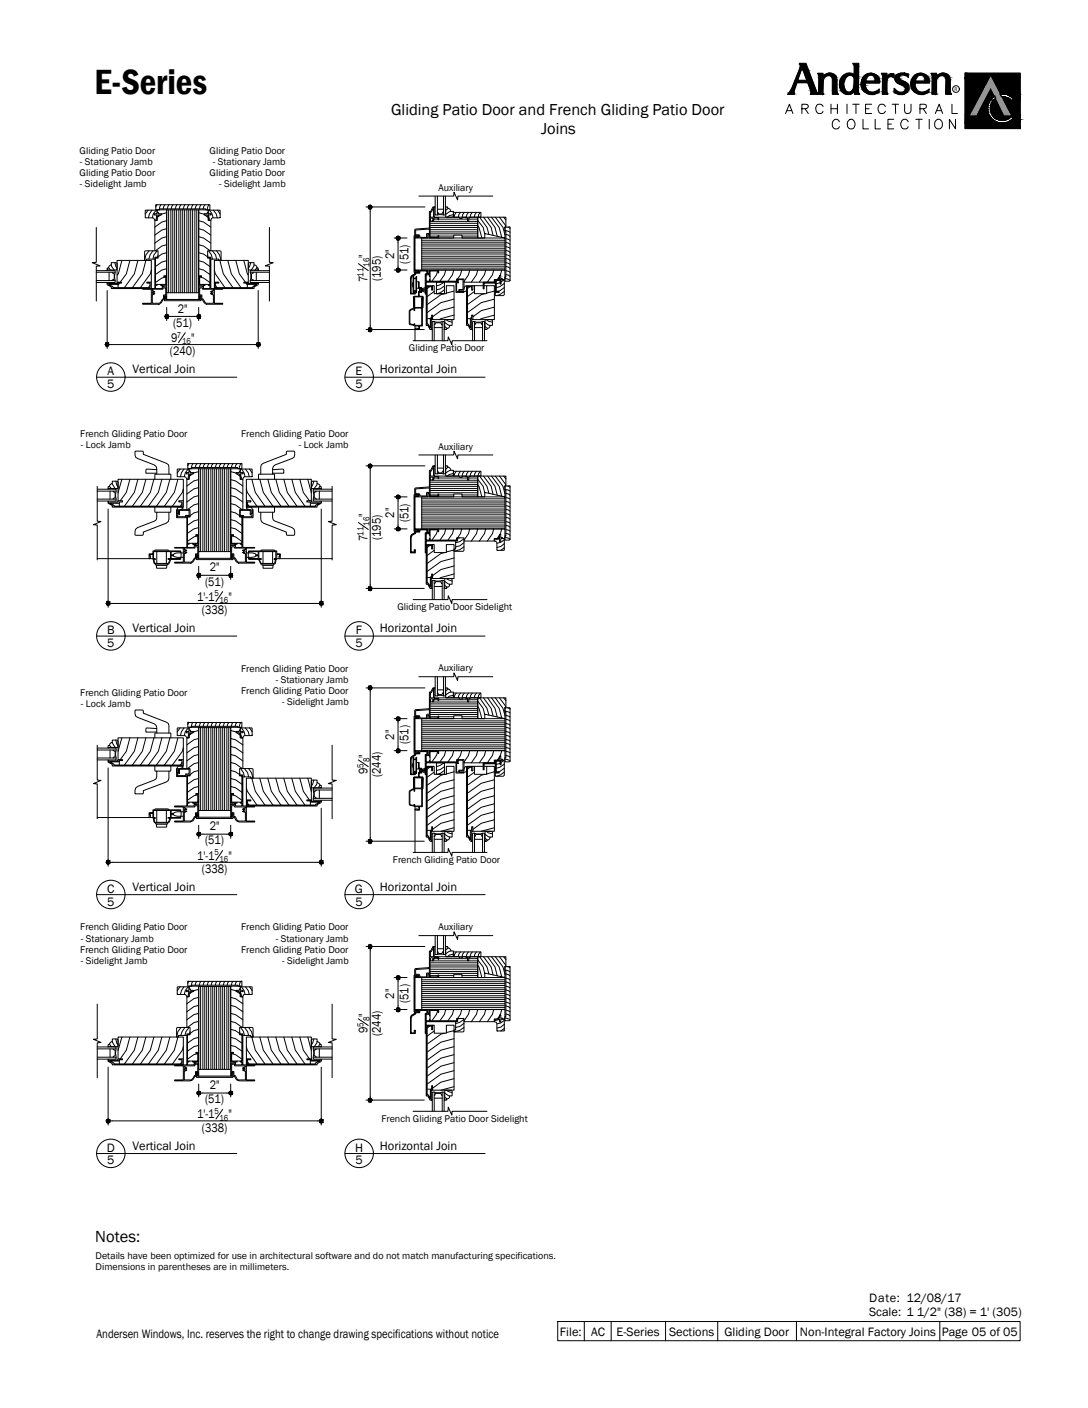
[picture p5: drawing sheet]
<svg xmlns="http://www.w3.org/2000/svg" width="216mm" height="279mm" viewBox="0 0 216 279" stroke-linecap="round" stroke-linejoin="round" font-family="sans-serif">
<defs><g id="words">
<text font-size="7.1" x="18.7" y="18.7">E-Series</text>
<text font-size="3.3" x="18.9" y="246.4">Notes:</text>
<g font-size="3.2">
<text x="77.6" y="22.8">Gliding Patio Door and French Gliding Patio Door</text>
<text x="107.4" y="26.5">Joins</text>
</g>
<g font-size="2.5">
<text x="73" y="51.2" transform="rotate(-90 73 51.2)">&quot;</text>
<text x="78.2" y="51.4" transform="rotate(-90 78.2 51.4)">2&quot;</text>
<text x="81.1" y="52.3" transform="rotate(-90 81.1 52.3)">(51)</text>
<text x="73" y="56.1" transform="rotate(-90 73 56.1)">7</text>
<text x="75.6" y="55.8" transform="rotate(-90 75.6 55.8)">(195)</text>
<text x="34.3" y="64.9">(51)</text>
<text x="35.3" y="62">2&quot;</text>
<text x="33.7" y="70.5">(240)</text>
<text x="34" y="67.9">9</text>
<text x="37.9" y="67.9">&quot;</text>
<text x="21.3" y="76.9">5</text>
<text x="21.3" y="74.4">A</text>
<text x="26.3" y="74.1">Vertical Join</text>
<text x="70.5" y="74.4">E</text>
<text x="70.5" y="76.9">5</text>
<text x="75.4" y="74.1">Horizontal Join</text>
<text x="73" y="107.4" transform="rotate(-90 73 107.4)">7</text>
<text x="73" y="102.5" transform="rotate(-90 73 102.5)">&quot;</text>
<text x="75.6" y="107.2" transform="rotate(-90 75.6 107.2)">(195)</text>
<text x="78.2" y="102.7" transform="rotate(-90 78.2 102.7)">2&quot;</text>
<text x="81.1" y="103.7" transform="rotate(-90 81.1 103.7)">(51)</text>
<text x="41.6" y="113.4">2&quot;</text>
<text x="39.1" y="119.2">1'-1</text>
<text x="40.7" y="116.3">(51)</text>
<text x="45.3" y="119.2">&quot;</text>
<text x="21.3" y="125.8">B</text>
<text x="26.3" y="125.4">Vertical Join</text>
<text x="40.1" y="121.8">(338)</text>
<text x="70.6" y="125.8">F</text>
<text x="75.4" y="125.4">Horizontal Join</text>
<text x="21.3" y="128.3">5</text>
<text x="70.5" y="128.3">5</text>
<text x="78.2" y="146.8" transform="rotate(-90 78.2 146.8)">2&quot;</text>
<text x="81.1" y="147.7" transform="rotate(-90 81.1 147.7)">(51)</text>
<text x="73" y="153.7" transform="rotate(-90 73 153.7)">9</text>
<text x="73" y="150.4" transform="rotate(-90 73 150.4)">&quot;</text>
<text x="75.6" y="154.2" transform="rotate(-90 75.6 154.2)">(244)</text>
<text x="40.7" y="167.6">(51)</text>
<text x="41.6" y="164.8">2&quot;</text>
<text x="39.1" y="170.6">1'-1</text>
<text x="40.1" y="173.2">(338)</text>
<text x="45.3" y="170.6">&quot;</text>
<text x="21.3" y="177.2">C</text>
<text x="21.3" y="179.7">5</text>
<text x="26.3" y="176.8">Vertical Join</text>
<text x="70.4" y="177.2">G</text>
<text x="70.5" y="179.7">5</text>
<text x="75.4" y="176.8">Horizontal Join</text>
<text x="73" y="201.8" transform="rotate(-90 73 201.8)">&quot;</text>
<text x="78.2" y="198.2" transform="rotate(-90 78.2 198.2)">2&quot;</text>
<text x="81.1" y="199.1" transform="rotate(-90 81.1 199.1)">(51)</text>
<text x="73" y="205" transform="rotate(-90 73 205)">9</text>
<text x="75.6" y="205.6" transform="rotate(-90 75.6 205.6)">(244)</text>
<text x="39.1" y="221.9">1'-1</text>
<text x="40.7" y="218.9">(51)</text>
<text x="41.6" y="216.1">2&quot;</text>
<text x="45.3" y="221.9">&quot;</text>
<text x="40.1" y="224.6">(338)</text>
<text x="21.2" y="228.5">D</text>
<text x="21.3" y="231.1">5</text>
<text x="26.3" y="228.1">Vertical Join</text>
<text x="70.5" y="228.5">H</text>
<text x="70.5" y="231.1">5</text>
<text x="75.4" y="228.1">Horizontal Join</text>
<text x="172.5" y="258.3">Date: 12/08/17</text>
<text x="172.5" y="261.1">Scale: 1 1/2&quot; (38) = 1' (305)</text>
<text x="19.2" y="265.6">Andersen Windows, Inc. reserves the right to change drawing specifications without notice</text>
<text x="111.1" y="265">File:</text>
<text x="117.3" y="265">AC</text>
<text x="122.4" y="265">E-Series</text>
<text x="132.8" y="265">Sections</text>
<text x="143.8" y="265">Gliding Door</text>
<text x="158.7" y="265">Non-Integral Factory Joins</text>
<text x="186.9" y="265">Page 05 of 05</text>
</g>
<g font-size="2">
<text x="15.8" y="30.5">Gliding Patio Door</text>
<text x="15.8" y="35">Gliding Patio Door</text>
<text x="15.9" y="32.8">- Stationary Jamb</text>
<text x="41.6" y="30.5">Gliding Patio Door</text>
<text x="41.6" y="35">Gliding Patio Door</text>
<text x="42.2" y="32.8">- Stationary Jamb</text>
<text x="15.9" y="37.2">- Sidelight Jamb</text>
<text x="43.5" y="37.2">- Sidelight Jamb</text>
<text x="87" y="37.8">Auxiliary</text>
<text x="81.1" y="69.7">Gliding Patio Door</text>
<text x="15.9" y="86.7">French Gliding Patio Door</text>
<text x="16.1" y="88.9">- Lock Jamb</text>
<text x="47.9" y="86.7">French Gliding Patio Door</text>
<text x="59.3" y="88.9">- Lock Jamb</text>
<text x="87" y="89.2">Auxiliary</text>
<text x="78.9" y="121">Gliding Patio Door Sidelight</text>
<text x="47.9" y="133.3">French Gliding Patio Door</text>
<text x="47.9" y="137.7">French Gliding Patio Door</text>
<text x="54.7" y="135.5">- Stationary Jamb</text>
<text x="87" y="133.2">Auxiliary</text>
<text x="15.9" y="138.1">French Gliding Patio Door</text>
<text x="16.1" y="140.3">- Lock Jamb</text>
<text x="56" y="139.9">- Sidelight Jamb</text>
<text x="78" y="171.2">French Gliding Patio Door</text>
<text x="15.9" y="184.6">French Gliding Patio Door</text>
<text x="47.9" y="184.6">French Gliding Patio Door</text>
<text x="87" y="184.6">Auxiliary</text>
<text x="15.9" y="189.1">French Gliding Patio Door</text>
<text x="16.1" y="186.9">- Stationary Jamb</text>
<text x="16.1" y="191.3">- Sidelight Jamb</text>
<text x="47.9" y="189.1">French Gliding Patio Door</text>
<text x="54.7" y="186.9">- Stationary Jamb</text>
<text x="56" y="191.3">- Sidelight Jamb</text>
<text x="75.7" y="222.6">French Gliding Patio Door Sidelight</text>
<text x="19" y="249.9">Details have been optimized for use in architectural software and do not match manufacturing specifications.</text>
<text x="19" y="252.1">Dimensions in parentheses are in millimeters.</text>
</g>
<g font-size="1.8">
<text x="73.3" y="52.9" transform="rotate(-90 73.3 52.9)">16</text>
<text x="72.1" y="54.9" transform="rotate(-90 72.1 54.9)">11</text>
<text x="35.1" y="67">7</text>
<text x="36.1" y="68.2">16</text>
<text x="72.1" y="106.3" transform="rotate(-90 72.1 106.3)">11</text>
<text x="73.3" y="104.3" transform="rotate(-90 73.3 104.3)">16</text>
<text x="42.5" y="118.3">5</text>
<text x="43.6" y="119.6">16</text>
<text x="72.1" y="152.4" transform="rotate(-90 72.1 152.4)">5</text>
<text x="73.3" y="151.3" transform="rotate(-90 73.3 151.3)">8</text>
<text x="42.5" y="169.7">5</text>
<text x="43.6" y="171">16</text>
<text x="72.1" y="203.8" transform="rotate(-90 72.1 203.8)">5</text>
<text x="73.3" y="202.7" transform="rotate(-90 73.3 202.7)">8</text>
<text x="42.5" y="221.1">5</text>
<text x="43.6" y="222.4">16</text>
</g>
<text font-size="1.1" x="189.4" y="18.1">R</text>
</g></defs>
<!-- layer: A-ANNO-TEXT -->
<g fill="none" stroke="#000" stroke-width=".2">
<path d="M158.6 12.6h1.3l2.5 6.1h-1.6l.1-.6-.6-1.7h-2.1l-.5 1.5v.8h-1.4l.9-1.3 1.5-3.8v-.9zM158.7 12.7h1.2l2.3 6h-1.3l.1-.6-.7-1.7h-2.2l-.6 1.5v.8h-1l.7-1.3 1.5-3.8a.79 .79 0 0 0 0-.9zM158.9 12.7h.9l2.3 5.9h-1.1v-.5l-.7-1.8h-2.3l-.5 1.6v.7h-.9l.7-1.2 1.5-3.8zM159.2 13.4l.9 2.5h-1.8zM159.3 13.1l.1 .8 .8 2.2h-2zM159.3 12.8l.1 .8 .9 2.5h-2.2zM162.2 14.5h1.1v.5a1.57 1.57 0 0 1 1.7-.5 1.57 1.57 0 0 1 1.1 1.4v2.1l.3 .7h-1.2v-2.9a.9 .9 0 0 0-1.1-.8 .9 .9 0 0 0-.7 1.1l-.1 2.2 .1 .4h-1l.1-3.6zM162.4 14.6h.9v.6a1.55 1.55 0 0 1 1.6-.6 1.55 1.55 0 0 1 1.1 1.3v2.1l.2 .7h-1l.1-2.9a.99 .99 0 0 0-1.1-.9 .99 .99 0 0 0-.9 1.2v2.6h-.8l.1-3.6zM162.5 14.7h.7v.7a1.54 1.54 0 0 1 2.7 .1v2.5l.2 .6h-.8v-2.8a1.06 1.06 0 0 0-1.1-1 1.06 1.06 0 0 0-.9 1.3v2.5h-.7v-3.5zM167.8 15.2a1.02 1.02 0 0 1 1.8 .3v1.6a1.31 1.31 0 0 1-1.5 1.3 2.32 2.32 0 0 1-.3-3.2zM167.9 15.3a.94 .94 0 0 1 1.6 .2v1.6a1.46 1.46 0 0 1-1.1 1.3 1.97 1.97 0 0 1-.5-3.1zM168 15.4a.87 .87 0 0 1 1.3-.1 3.3 3.3 0 0 1-.3 2.8 .86 .86 0 0 1-1.1 0 2.19 2.19 0 0 1 .1-2.7z"/>
<path d="M169.2 12.6h1.2v5.5l.2 .6h-1.1v-.7a1.56 1.56 0 0 1-1.6 .8 1.56 1.56 0 0 1-1.3-1.4 2.08 2.08 0 0 1 .5-2.3 2.08 2.08 0 0 1 2.4-.3v-1.6zM169.3 12.7h1.1l-.1 5.4 .2 .6h-.9v-1.1l-.4 .7a1.5 1.5 0 0 1-2.5-.9 2.02 2.02 0 0 1 .3-2.1 2.02 2.02 0 0 1 2-.6l.5 .2 .1-1.7zM169.5 12.7h.8l-.1 5.4 .2 .5h-.7v-1.2l-.5 .9a1.46 1.46 0 0 1-2.4-.9 1.95 1.95 0 0 1 2.2-2.7l.6 .3 .1-1.8zM171.3 15.3a1.81 1.81 0 0 1 2.1-.7 1.81 1.81 0 0 1 1.2 1.9h-2.8a1.45 1.45 0 0 0 .6 1.6 1.45 1.45 0 0 0 1.7-.1l.4-.4-.1 .7a2.21 2.21 0 0 1-2.9-.1 2.21 2.21 0 0 1-.2-2.9zM171.3 15.3a1.79 1.79 0 0 1 2-.7 1.79 1.79 0 0 1 1.3 1.7l-.1 .1h-2.8a1.58 1.58 0 0 0 .8 1.8 1.58 1.58 0 0 0 1.9-.4v.5a2.15 2.15 0 0 1-2.9-.2 2.15 2.15 0 0 1-.2-2.8zM171.4 15.4a1.65 1.65 0 0 1 1.9-.8 1.65 1.65 0 0 1 1.1 1.8h-2.8a1.64 1.64 0 0 0 .8 1.8 1.64 1.64 0 0 0 1.9-.2v.3a2.09 2.09 0 0 1-2.7-.2 2.09 2.09 0 0 1-.2-2.7zM172.1 15a1.03 1.03 0 0 1 1.2-.1 1.03 1.03 0 0 1 .5 1.2l-.5 .1h-1.7zM172.1 15.1a.94 .94 0 0 1 1.2-.2 .94 .94 0 0 1 .4 1.1l-.4 .2h-1.6l.1-.7zM172.2 15.2a.81 .81 0 0 1 1.1-.2 .81 .81 0 0 1 .2 1.1h-1.7zM174.9 14.5h1.1v.7l.8-.6 .6 .1-.1 .8-.3-.3a.87 .87 0 0 0-1 1v1.9l.2 .6h-1.1v-3.5zM175 14.6h1v.8a1.18 1.18 0 0 1 1.3-.7v.6a.86 .86 0 0 0-1 0 .86 .86 0 0 0-.3 .9v1.9l.1 .6h-1l.1-3.5zM175.1 14.7h.8v.9a1.38 1.38 0 0 1 1.1-.9h.2v.5a.94 .94 0 0 0-1 .1 .94 .94 0 0 0-.3 .9l.1 2.4h-.8l.1-3.4z"/>
<path d="M177.7 15a2.31 2.31 0 0 1 2.6-.3v.7a1.18 1.18 0 0 0-1.8-.2 .48 .48 0 0 0 .4 .7l.5 .2a1.37 1.37 0 0 1 1 1.7 1.37 1.37 0 0 1-1.7 1l-1.3-.4v-.9a1.57 1.57 0 0 0 2 .6l.3-.4-.3-.6a2.69 2.69 0 0 1-1.7-.9l-.2-.5zM177.9 15a2.51 2.51 0 0 1 2.2-.2v.3a1.37 1.37 0 0 0-1.8 .1 .73 .73 0 0 0 .5 .8l.5 .2a1.26 1.26 0 0 1 .9 1.7 1.26 1.26 0 0 1-1.8 .7l-.9-.3 .1-.4a1.29 1.29 0 0 0 2.2 0v-.4a.92 .92 0 0 0-.7-.7 1.72 1.72 0 0 1-1.4-.9v-.4zM177.9 14.8l1.2-.3 .8 .2h.3v.5a1.28 1.28 0 0 0-1.8 0 1.31 1.31 0 0 0 1.2 1.1 1.3 1.3 0 0 1 .6 1.6 1.3 1.3 0 0 1-1.5 .8l-1.2-.4v-.6a1.26 1.26 0 0 0 2.2 .2l.1-.4-.4-.4a2.36 2.36 0 0 1-1.8-1.4l.1-.5zM181.2 15.3a1.74 1.74 0 0 1 2.1-.7 1.74 1.74 0 0 1 1.1 1.8h-2.9a1.59 1.59 0 0 0 .9 1.8 1.59 1.59 0 0 0 1.9-.4l-.1 .5a2.12 2.12 0 0 1-2.8-.2 2.12 2.12 0 0 1-.2-2.8zM181.3 15.4a1.65 1.65 0 0 1 1.9-.8 1.65 1.65 0 0 1 1.1 1.8h-2.8a1.67 1.67 0 0 0 .7 1.8 1.67 1.67 0 0 0 2-.2l-.1 .3a2.06 2.06 0 0 1-2.7-.2 2.06 2.06 0 0 1-.1-2.7zM181.5 14.8a1.82 1.82 0 0 1 2-.1 1.82 1.82 0 0 1 1 1.8h-2.9a1.54 1.54 0 0 0 .9 1.7 1.54 1.54 0 0 0 1.9-.6l-.1 .7a2.24 2.24 0 0 1-3.1-.3 2.24 2.24 0 0 1 .3-3.2zM182 15a.95 .95 0 0 1 1.3-.1 .95 .95 0 0 1 .2 1.3h-2zM182 15.1a.87 .87 0 0 1 1.2-.1 .87 .87 0 0 1 .2 1.1l-1.9 .1zM182.1 15.2a.81 .81 0 0 1 1.1-.2 .81 .81 0 0 1 .2 1.1h-1.7zM184.7 14.5h1.2l-.1 .5a1.57 1.57 0 0 1 1.7-.5 1.57 1.57 0 0 1 1.1 1.4v2.1l.2 .7h-1.2l.1-2.9a.93 .93 0 0 0-1-.8 .93 .93 0 0 0-.8 1.1v2.6h-1l.1-3.6zM184.8 14.6h.9v.6a1.7 1.7 0 0 1 2.5-.2l.3 .9v2.1l.2 .7h-1l.1-2.9a.99 .99 0 0 0-1.2-.9 .99 .99 0 0 0-.8 1.2l-.1 2.2 .2 .4h-.9v-3.6zM185 14.7h.7v.7a1.54 1.54 0 0 1 2.7 .1l.2 3.1h-.8v-2.8a1.06 1.06 0 0 0-1.2-1 1.06 1.06 0 0 0-.9 1.3v2.5h-.6v-3.5z"/>
<path d="M191.5 14.5h10.9v11h-10.9zM196.7 19.7l.7-.7 .2 .5a2.37 2.37 0 0 0-.5 3.6 2.37 2.37 0 0 0 3.6-.1l.4 .4a2.86 2.86 0 0 1-4.1 .3 2.86 2.86 0 0 1-.3-4zM198.4 18.7a2.7 2.7 0 0 1 2.6 .9l-.3 .4a2.27 2.27 0 0 0-2-.8zM155.9 22.5l.7-1.8 .7 1.8M156.2 22h.9M159.1 21.6l1.1-.2 .2-.4-.2-.2-1.1-.1v1.8M159.8 21.6l.6 .9M163.3 21.1a.78 .78 0 0 0-1-.4 .78 .78 0 0 0-.4 1.1 .72 .72 0 0 0 .6 .7 .72 .72 0 0 0 .8-.4M164.9 20.7v1.8M164.9 21.6h1.3M166.2 20.7v1.8M166.6 24.2a.65 .65 0 0 0-1.1-.4 .9 .9 0 0 0-.3 1.3 .9 .9 0 0 0 1.3 .2l.1-.2"/>
<path d="M168.1 20.7v1.8M168.3 24l.2-.2a.92 .92 0 0 1 1.1 .4 .92 .92 0 0 1-.1 1.1 .88 .88 0 0 1-1.3-.1 .88 .88 0 0 1 .1-1.2zM169.2 20.7h1.3M169.9 20.7v1.8M171.3 23.7v1.9h1M171.8 21.6h.7M173 20.7h-1.2v1.8h1.2M173.7 23.7v1.9h1M175.7 21.1a.76 .76 0 0 0-.8-.4 .76 .76 0 0 0-.7 .7v.4a.76 .76 0 0 0 .7 .7 .76 .76 0 0 0 .8-.4M176.2 24.6h.7M177 20.7h1.3M177.3 23.7h-1.1v1.9h1.1"/>
<path d="M177.7 20.7v1.8M179.5 20.7v1.3a.65 .65 0 0 0 .6 .5 .65 .65 0 0 0 .7-.5v-1.3M180.2 24.2a.75 .75 0 0 0-.8-.5 .75 .75 0 0 0-.7 .7v.5a.76 .76 0 0 0 .7 .7 .76 .76 0 0 0 .8-.5M181.7 23.7h1.3M182.4 23.7v1.9M182.6 21.6h.8l.4-.2v-.6l-1.2-.1v1.8M183.2 21.6l.6 .9M184.4 23.7v1.9M185.6 22.5l.8-1.8 .7 1.8M185.7 24a.81 .81 0 0 1 1-.1 .81 .81 0 0 1 .3 1 .81 .81 0 0 1-1 .7 .81 .81 0 0 1-.5-1.2zM185.9 22h.9M188.9 20.7v1.8h1.1"/>
<path d="M189.6 23.7v1.9l-1.2-1.9v1.9M19.2 74.9h27.8M68.4 74.9h27.9M19.2 126.2h27.8M68.4 126.2h27.9M19.2 177.5h27.8M68.4 177.5h27.9M19.2 228.9h27.8M68.4 228.9h27.9M110.7 262.2h91.7v3.9h-91.7zM115.9 262.2v3.9M121.3 262.2v3.9"/>
<path d="M132.1 262.2v3.9M142.4 262.2v3.9M158 262.2v3.9M186.5 262.2v3.9"/>
<circle cx="189.7" cy="17.7" r=".67"/>
<circle cx="22" cy="74.8" r="2.83"/>
<circle cx="71.3" cy="74.8" r="2.83"/>
<circle cx="22" cy="126.2" r="2.83"/>
<circle cx="71.3" cy="126.2" r="2.83"/>
<circle cx="22" cy="177.5" r="2.83"/>
<circle cx="71.3" cy="177.5" r="2.83"/>
<circle cx="22" cy="228.9" r="2.83"/>
<circle cx="71.3" cy="228.9" r="2.83"/>
</g>
<g fill="#000" stroke="#000" stroke-width=".2">
<path d="M164.5 14.7h.3zM174.2 18.1l.1-.1zM178.5 14.7h1.4zM178.6 18.7h.5zM179.1 14.6l.2 .1zM184.1 18.1l.1-.1zM186.9 14.7h.4zM196.6 17.2l.7 1.5h-1.5zM198.7 19.2h.4zM198.4 23.9h.9zM201.5 24.6l.1 .4h-.1zM201.5 24.6h.4l-.2 .4z"/>
<path d="M202 24.6v.4h-.1z"/>
<path d="M156.8 18.3l.7 .1-.1-.1zM156.8 18.3l.7 .1h-.7z"/>
<path d="M157.1 17.9l.4 .1zM157.1 17.9l.4 .1z"/>
<path d="M157 18l.4 .3 .1-.3zM157 18l.4 .3h-.6z"/>
<path d="M156.8 18.4l.7 .2v-.2zM156.8 18.4l.7 .2h-.9z"/>
<path d="M157.3 17.4l.2 .5 .2-.5zM157.3 17.4l.2 .5h-.4z"/>
<path d="M157.7 16.3v1.1l.3-1.1zM157.7 16.3v1.1h-.4z"/>
<path d="M158.8 13.6l-.7 2.5 .8-2.5zM158.8 13.6l-.7 2.5h-.3z"/>
<path d="M158.9 13.3v.3l.2-.3zM158.9 13.3v.3h-.1z"/>
<path d="M158.9 12.9l.2 .4 .1-.4zM158.9 12.9l.2 .4h-.2z"/>
<path d="M158.9 12.8l.3 .1 .1-.1zM158.9 12.8l.3 .1z"/>
<path d="M158.9 12.7l1 .1zM158.9 12.7l1 .1z"/>
<path d="M159.3 12.8l.6 .1v-.1zM159.3 12.8l.6 .1h-.6z"/>
<path d="M159.3 12.9l.8 .7-.2-.7zM159.3 12.9l.8 .7h-.7z"/>
<path d="M159.4 13.6l.9 .3-.2-.3zM159.4 13.6l.9 .3h-.8z"/>
<path d="M159.5 13.9l1.7 2.2-.9-2.2zM159.5 13.9l1.7 2.2h-.9z"/>
<path d="M157.8 16.1l3.4 .2v-.2zM157.8 16.1l3.4 .2h-3.5z"/>
<path d="M160.3 16.3l1.6 1.8-.7-1.8zM160.3 16.3l1.6 1.8h-.9z"/>
<path d="M161 18.1l1 .2-.1-.2zM161 18.1l1 .2h-1z"/>
<path d="M161 18.3l1 .2v-.2zM161 18.3l1 .2h-1z"/>
<path d="M161 18.5l1.1 .1-.1-.1zM161 18.5l1.1 .1h-1.1z"/>
<path d="M162.5 14.7l.7 .1v-.1zM162.5 14.7l.7 .1h-.6z"/>
<path d="M162.6 14.8l.6 .3v-.3zM162.6 14.8l.6 .3h-.6z"/>
<path d="M162.6 15.1l.6 .3v-.3zM162.6 15.1l.6 .3h-.6z"/>
<path d="M162.6 18.4l.7 .2-.1-.2zM162.6 18.4l.7 .2h-.7z"/>
<path d="M162.6 16.1l.6 2.3 .1-2.3zM162.6 16.1l.6 2.3h-.6z"/>
<path d="M162.6 15.6l.7 .5v-.5zM162.6 15.6l.7 .5h-.7z"/>
<path d="M162.6 15.4l.7 .2 .2-.2zM162.6 15.4l.7 .2h-.7z"/>
<path d="M163.3 15.2l.2 .2 .1-.2zM163.2 15.4l.1-.2 .2 .2z"/>
<path d="M163.8 14.8h1.7zM163.8 14.8h1.7z"/>
<path d="M163.7 15l-.1 .2 .3-.2zM163.3 15.2l.4-.2-.1 .2z"/>
<path d="M164.1 14.7h1.1zM164.1 14.7h1.1z"/>
<path d="M163.8 14.9h.5zM163.8 14.9h.5z"/>
<path d="M163.8 14.9h.5zM163.8 14.9l.1 .1z"/>
<path d="M163.8 14.8h.6zM163.8 14.8l.5 .1z"/>
<path d="M164.5 14.7h.7zM164.1 14.7h1.1z"/>
<path d="M164.1 14.7l1.4 .1zM163.8 14.8l.3-.1 1.4 .1z"/>
<path d="M164.4 14.8l1.1 .1zM164.4 14.8l1.1 .1z"/>
<path d="M164.5 14.9h1zM164.5 14.9h1z"/>
<path d="M164.8 14.9l.9 .1-.2-.1zM164.8 14.9l.9 .1h-.8z"/>
<path d="M164.9 15l.8 .1zM164.9 15l.8 .1z"/>
<path d="M165.1 15.1l.7 .2-.1-.2zM165.1 15.1l.7 .2h-.6z"/>
<path d="M165.2 15.3l.7 .1-.1-.1zM165.2 15.3l.7 .1h-.6z"/>
<path d="M165.3 15.4l.6 .1v-.1zM165.3 15.4l.6 .1h-.6z"/>
<path d="M165.3 15.5l.6 .3v-.3zM165.3 15.5l.6 .3h-.6z"/>
<path d="M165.3 15.8l.6 .1zM165.3 15.8l.6 .1z"/>
<path d="M165.3 15.9l.6 2.1v-2.1zM165.3 15.9l.6 2.1h-.6z"/>
<path d="M165.3 18l.7 .5-.1-.5zM165.3 18l.7 .5h-.7z"/>
<path d="M165.3 18.5l.8 .1-.1-.1zM165.3 18.5l.8 .1h-.8z"/>
<path d="M167.3 15.2h.5zM167.3 15.2h.5z"/>
<path d="M166.7 16.7l.6 .1v-.1zM166.7 16.7l.6 .1h-.6z"/>
<path d="M166.7 16.8l.7 .6-.1-.6zM166.7 16.8l.7 .6h-.6z"/>
<path d="M166.7 16.2l.6 .5 .1-.5zM166.7 16.2l.6 .5h-.6z"/>
<path d="M166.8 17.4h.6zM166.8 17.4h.6z"/>
<path d="M166.8 15.9l.6 .3v-.3zM166.8 15.9l.6 .3h-.7z"/>
<path d="M166.8 17.4l.9 .6-.3-.6zM166.8 17.4l.9 .6h-.6z"/>
<path d="M166.9 15.7l.5 .2 .2-.2zM166.9 15.7l.5 .2h-.6z"/>
<path d="M167.6 18.5h.8zM167.6 18.5h.8z"/>
<path d="M167.1 18l.7 .1-.1-.1zM167.1 18l.7 .1h-.5z"/>
<path d="M167.3 18.1l.7 .2-.2-.2zM167.3 18.1l.7 .2h-.6z"/>
<path d="M167.3 15.2l.3 .5 .2-.5zM167.3 15.2l.3 .5h-.7z"/>
<path d="M167.4 18.3l.7 .1zM167.4 18.3l.7 .1z"/>
<path d="M167.5 18.4l.9 .1zM167.5 18.4l.9 .1z"/>
<path d="M167.6 14.9l.2 .3 .5-.3zM167.6 14.9l.2 .3h-.5z"/>
<path d="M167.6 14.9h.8zM167.6 14.9h.7z"/>
<path d="M168.5 14.6l.4 .1zM168.1 14.7h.8z"/>
<path d="M167.8 14.8h1zM167.6 14.9h.8z"/>
<path d="M167.8 18.5l1 .1zM167.8 18.5l1 .1z"/>
<path d="M167.9 18.6h.9zM167.9 18.6l.4 .1z"/>
<path d="M168.1 14.7h.9zM168.1 14.7h.9z"/>
<path d="M168.5 18.5h.4zM168.4 18.5h.5z"/>
<path d="M167.6 18.5h1.3zM167.6 18.5h1.2z"/>
<path d="M168 14.7l1.2 .1-.2-.1zM167.8 14.8l.2-.1 1.2 .1z"/>
<path d="M168.8 18.4h.2zM168.5 18.5h.4z"/>
<path d="M168.9 18.3l.1 .1 .2-.1zM168.9 18.3l.1 .1h-.2z"/>
<path d="M168.8 14.8l.6 .1zM168.8 14.8l.6 .1z"/>
<path d="M169.1 18.1l.1 .2v-.2zM168.9 18.3l.2-.2 .1 .2z"/>
<path d="M169.3 15h.3zM169.3 15h.3z"/>
<path d="M169.2 14.9l.4 .1zM169.2 14.9l.4 .1z"/>
<path d="M169.5 17.4h.2zM169.5 17.4h.2z"/>
<path d="M169.4 17.7l-.2 .4 .3-.4zM169.4 17.7l-.2 .4h-.1z"/>
<path d="M169.6 15h.6zM169.6 15h.6z"/>
<path d="M169.7 17.4h.5zM169.7 17.4h.5z"/>
<path d="M169.5 17.4v.3l.2-.3zM169.5 17.4v.3h-.1z"/>
<path d="M169.3 15l.9 .2v-.2zM169.3 15l.9 .2h-.7z"/>
<path d="M169.5 15.2l.7 .3v-.3zM169.5 15.2l.7 .3h-.6z"/>
<path d="M169.6 15.5l.6 1.6v-1.6zM169.6 15.5l.6 1.6h-.6z"/>
<path d="M169.6 17.1l.6 .3v-.3zM169.6 17.1l.6 .3h-.7z"/>
<path d="M169.7 17.4l.5 .7v-.7zM169.7 17.4l.5 .7h-.5z"/>
<path d="M169.7 18.1l.6 .4-.1-.4zM169.7 18.1l.6 .4h-.6z"/>
<path d="M169.5 12.7l.8 .1zM169.5 12.7l.8 .1z"/>
<path d="M169.5 12.8l.8 .4v-.4zM169.5 12.8l.8 .4h-.6z"/>
<path d="M169.7 13.2l.5 1.8 .1-1.8zM169.7 13.2l.5 1.8h-.6z"/>
<path d="M169.7 18.5l.7 .1-.1-.1zM169.7 18.5l.7 .1h-.7z"/>
<path d="M171 16.3h3.4zM171 16.3h3.4z"/>
<path d="M171 16.8l.6 .1v-.1zM171 16.8l.6 .1h-.6z"/>
<path d="M171 16.9l.6 .4v-.4zM171 16.9l.6 .4h-.5z"/>
<path d="M171.6 18.1h.5zM171.6 18.1h.5z"/>
<path d="M171 16.4l.6 .4v-.4zM171 16.4l.6 .4h-.6z"/>
<path d="M171.1 17.3h.5zM171.1 17.3h.5z"/>
<path d="M171.1 17.3l.7 .4-.2-.4zM171.1 17.3l.7 .4h-.5z"/>
<path d="M171.1 15.9l.5 .3 .1-.3zM171.1 15.9l.5 .3h-.6z"/>
<path d="M171.3 15.5l.4 .4 .1-.4zM171.3 15.5l.4 .4h-.6z"/>
<path d="M171.3 17.7l.5 .1zM171.3 17.7l.5 .1z"/>
<path d="M171.3 17.8l.8 .3-.3-.3zM171.3 17.8l.8 .3h-.5z"/>
<path d="M171.4 15.4l.4 .1 .1-.1zM171.4 15.4l.4 .1h-.5z"/>
<path d="M171.7 15l.2 .4 .2-.4zM171.7 15l.2 .4h-.5z"/>
<path d="M171.6 18.1l.9 .2-.4-.2zM171.6 18.1l.9 .2h-.7z"/>
<path d="M172.3 14.7h1zM172.3 14.7h1z"/>
<path d="M171.8 15h.5zM171.8 15h.3z"/>
<path d="M172.1 14.8l.2 .2 .2-.2zM171.8 15l.3-.2 .2 .2z"/>
<path d="M171.8 18.3h.9zM171.8 18.3h.9z"/>
<path d="M172 18.3l.9 .1zM172 18.3l.9 .1z"/>
<path d="M172.2 14.7l.3 .1 .4-.1zM172.2 14.7l.3 .1h-.4z"/>
<path d="M172.1 18.4h1.2zM172.1 18.4h1.2z"/>
<path d="M172.8 14.7h.5zM172.3 14.7h1z"/>
<path d="M172.3 14.7h1.1zM172.2 14.7h1.2z"/>
<path d="M172.7 18.6h.6zM172.7 18.6l.2 .1z"/>
<path d="M172.9 14.7l.7 .1zM172.9 14.7l.7 .1z"/>
<path d="M173.3 14.8l.5 .1zM173.3 14.8l.5 .1z"/>
<path d="M172.4 18.5h1.2zM172.4 18.5l.9 .1z"/>
<path d="M173.4 14.9l.5 .1zM173.4 14.9l.5 .1z"/>
<path d="M173.8 16.1h.6zM173.8 16.1h.6z"/>
<path d="M172.2 18.5h1.7zM172.2 18.5h1.4z"/>
<path d="M173.5 15l.6 .2-.2-.2zM173.5 15l.6 .2h-.4z"/>
<path d="M173.3 18.4h.7zM173.3 18.4h.7z"/>
<path d="M172.1 18.4h1.9zM172.1 18.4l1.8 .1z"/>
<path d="M173.7 15.2l.5 .2-.1-.2zM173.7 15.2l.5 .2h-.5z"/>
<path d="M173.7 18.3h.5zM173.3 18.4h.7z"/>
<path d="M173.7 15.4l.6 .2-.1-.2zM173.7 15.4l.6 .2h-.5z"/>
<path d="M173.8 15.6l.6 .3-.1-.3zM173.8 15.6l.6 .3h-.5z"/>
<path d="M174.2 18.1l.1 .2v-.2zM173.9 18.3l.3-.2 .1 .2z"/>
<path d="M173.9 18.3h.4zM173.7 18.3h.5z"/>
<path d="M173.9 15.9l.5 .2v-.2zM173.9 15.9l.5 .2h-.6z"/>
<path d="M173.8 16.1l.6 .1v-.1zM173.6 16.2l.2-.1 .6 .1z"/>
<path d="M173.6 16.2h.8zM173.3 16.2h1.1z"/>
<path d="M171 16.2l3.4 .1zM171 16.2l3.4 .1z"/>
<path d="M171 16.3l3.4 .1zM171 16.3l3.4 .1z"/>
<path d="M175.1 14.7l.8 .1zM175.1 14.7l.8 .1z"/>
<path d="M175.2 14.8l.7 .4v-.4zM175.2 14.8l.7 .4h-.6z"/>
<path d="M175.3 15.2l.6 .4v-.4zM175.3 15.2l.6 .4h-.6z"/>
<path d="M175.3 15.9l.6 .3v-.3zM175.3 15.9l.6 .3h-.6z"/>
<path d="M175.3 16.2l.6 2v-2zM175.3 16.2l.6 2h-.7z"/>
<path d="M175.2 18.2l.8 .3-.1-.3zM175.2 18.2l.8 .3h-.8z"/>
<path d="M175.2 18.5l.8 .1v-.1zM175.2 18.5l.8 .1h-.8z"/>
<path d="M175.3 15.6l.6 .3 .1-.3zM175.3 15.6l.6 .3h-.6z"/>
<path d="M176.2 15.2l-.2 .3zM176.2 15.2l-.2 .3z"/>
<path d="M176.3 15h.5zM176.3 15h.5z"/>
<path d="M176.3 15.1v.1l.2-.1zM176.3 15.1l-.1 .1z"/>
<path d="M176.3 15h.5zM176.3 15.1h.2z"/>
<path d="M177 14.7h.2zM176.9 14.7h.3z"/>
<path d="M176.9 14.7h.3zM176.8 14.7h.4zM176.8 14.7h.4zM176.8 14.7h.4z"/>
<path d="M176.8 14.7l.4 .1v-.1zM176.6 14.8l.2-.1 .4 .1z"/>
<path d="M176.6 14.8l.6 .2v-.2zM176.4 15l.2-.2 .6 .2z"/>
<path d="M176.4 15h.8zM176.4 15h.8z"/>
<path d="M176.8 15h.4zM176.8 15h.4z"/>
<path d="M176.8 15l.4 .1zM176.8 15l.4 .1z"/>
<path d="M177 15.1l.2 .1zM177 15.1l.2 .1z"/>
<path d="M177.6 17.9l.2 .1zM177.6 17.9l.2 .1h-.2z"/>
<path d="M177.6 18l.5 .3zM177.6 18l.5 .3h-.6z"/>
<path d="M177.5 18.3h.7zM177.5 18.3h.7z"/>
<path d="M177.5 18.3l1 .1zM177.5 18.3l1 .1z"/>
<path d="M177.8 15.2h.5zM177.8 15.2h.5z"/>
<path d="M177.8 15.2l.5 .2v-.2zM177.8 15.2l.5 .2h-.6zM177.7 15.4h.6zM177.7 15.4h.6z"/>
<path d="M177.7 15.4l.6 .1v-.1zM177.7 15.4l.6 .1h-.6z"/>
<path d="M177.7 15.5l.7 .1zM177.7 15.5l.7 .1z"/>
<path d="M177.9 15l.4 .2 .1-.2zM177.9 15l.4 .2h-.5z"/>
<path d="M177.7 15.6l.7 .1v-.1zM177.7 15.6l.7 .1h-.7z"/>
<path d="M177.9 15h.5zM177.9 15h.5z"/>
<path d="M177.7 15.7l.9 .2-.2-.2zM177.7 15.7l.9 .2h-.9z"/>
<path d="M178 14.9l.4 .1 .1-.1zM178 14.9l.4 .1h-.5z"/>
<path d="M178 14.9h.6zM178 14.9h.5z"/>
<path d="M177.7 15.9h.9zM177.7 15.9h.9z"/>
<path d="M177.7 15.9l1.1 .1-.2-.1zM177.7 15.9l1.1 .1h-1z"/>
<path d="M177.8 18.4h.8zM177.8 18.4h.8z"/>
<path d="M177.8 18.4l1.1 .1zM177.8 18.4l1.1 .1z"/>
<path d="M178.6 18.7h.5zM178.7 18.7h.4z"/>
<path d="M178.2 14.8h.5zM178 14.9h.6z"/>
<path d="M178.2 14.8h.6zM178.2 14.8h.5z"/>
<path d="M177.8 16l1.2 .1-.2-.1zM177.8 16l1.2 .1h-1.1z"/>
<path d="M177.9 16.1l1.4 .1zM177.9 16.1l1.4 .1h-1.3z"/>
<path d="M178.3 14.8h.8zM178.2 14.8h.6z"/>
<path d="M178.4 18.6h.8zM178.4 18.6l.7 .1z"/>
<path d="M179.1 14.7h.3zM178.8 14.7h.6z"/>
<path d="M178.2 18.6h1.2zM178.2 18.6h1z"/>
<path d="M178.8 14.7h.7zM178.7 14.7h.8z"/>
<path d="M178 16.2h1.4zM178 16.2h1.4z"/>
<path d="M178 16.2l1.6 .2-.2-.2zM178 16.2l1.6 .2h-1.4z"/>
<path d="M178.1 18.5h1.3zM178.1 18.5l1.3 .1z"/>
<path d="M178.7 14.7h1.2zM178.5 14.7h1.4zM178.4 14.7h1.5z"/>
<path d="M178.2 16.4h1.5zM178.2 16.4h1.5z"/>
<path d="M179.1 18.5h.5zM178.9 18.5h.7z"/>
<path d="M177.9 18.5h1.7zM177.9 18.5h1.5z"/>
<path d="M178.2 16.4l1.7 .2-.2-.2zM178.2 16.4l1.7 .2h-1.4z"/>
<path d="M179.1 18.4h.6zM179.1 18.4l.5 .1z"/>
<path d="M179.3 18.3h.5zM179.1 18.4h.6z"/>
<path d="M178.4 14.7l1.7 .1zM178.3 14.8h1.8z"/>
<path d="M178.5 16.6l1.6 .1-.2-.1zM178.5 16.6l1.6 .1z"/>
<path d="M179.5 18.2h.4zM179.5 18.2h.5z"/>
<path d="M179.5 18.2l.3 .1 .1-.1zM179.3 18.3l.2-.1 .3 .1z"/>
<path d="M179.1 14.8h1zM179.1 14.8h1z"/>
<path d="M178.9 16.7l1.2 .1v-.1zM178.9 16.7l1.2 .1h-1z"/>
<path d="M179.1 16.8l1.1 .1-.1-.1zM179.1 16.8l1.1 .1z"/>
<path d="M179.7 18l.4 .1zM179.7 18l.4 .1z"/>
<path d="M179.7 18.1l.3 .1 .1-.1zM179.5 18.2l.2-.1 .3 .1z"/>
<path d="M179.3 14.8h.8zM179.3 14.8h.8z"/>
<path d="M179.4 14.8l.7 .1v-.1zM179.4 14.8l.7 .1z"/>
<path d="M179.8 14.9l.3 .1zM179.8 14.9l.3 .1z"/>
<path d="M180 15l.1 .1zM180 15l.1 .1z"/>
<path d="M179.8 17.9l.3 .1v-.1zM179.8 17.9l.3 .1h-.4z"/>
<path d="M179.3 16.9l.9 .1zM179.3 16.9l.9 .1z"/>
<path d="M179.4 17l.9 .1-.1-.1zM179.4 17l.9 .1z"/>
<path d="M179.8 17.7l.4 .1zM179.8 17.7l.4 .1z"/>
<path d="M179.8 17.8l.3 .1 .1-.1zM179.8 17.8l.3 .1h-.3z"/>
<path d="M179.6 17.1l.7 .1zM179.6 17.1l.7 .1z"/>
<path d="M179.6 17.2l.7 .1v-.1zM179.6 17.2l.7 .1h-.5z"/>
<path d="M179.8 17.3l.5 .1v-.1zM179.8 17.3l.5 .1h-.5z"/>
<path d="M179.8 17.4l.5 .1zM179.8 17.4l.5 .1z"/>
<path d="M179.8 17.5l.4 .2 .1-.2zM179.8 17.5l.4 .2h-.4z"/>
<path d="M181.4 18.1h.6zM181.4 18.1h.6z"/>
<path d="M180.8 16.4l.7 .4v-.4zM180.8 16.4l.7 .4h-.7z"/>
<path d="M180.8 16.8l.7 .1v-.1zM180.8 16.8l.7 .1h-.7z"/>
<path d="M180.8 16.9l.7 .4v-.4zM180.8 16.9l.7 .4h-.5z"/>
<path d="M181 15.9l.5 .3v-.3zM181 15.9l.5 .3h-.6z"/>
<path d="M181 17.3h.5zM181 17.3h.5z"/>
<path d="M181 17.3l.7 .4-.2-.4zM181 17.3l.7 .4h-.5z"/>
<path d="M181.2 15.5l.3 .4 .2-.4zM181.2 15.5l.3 .4h-.5z"/>
<path d="M181.2 17.7l.5 .1zM181.2 17.7l.5 .1z"/>
<path d="M181.2 17.8l.8 .3-.3-.3zM181.2 17.8l.8 .3h-.6z"/>
<path d="M181.3 15.4l.4 .1 .1-.1zM181.3 15.4l.4 .1h-.5z"/>
<path d="M181.5 15l.3 .4 .2-.4zM181.5 15l.3 .4h-.5z"/>
<path d="M181.4 18.1l1 .2-.4-.2zM181.4 18.1l1 .2h-.7z"/>
<path d="M181.7 15h.4zM181.5 15h.5z"/>
<path d="M182.2 14.7h1zM182.2 14.7h1z"/>
<path d="M181.9 14.8l.2 .2 .3-.2zM181.7 15l.2-.2 .2 .2z"/>
<path d="M181.7 18.3h.9zM181.7 18.3h.9z"/>
<path d="M181.8 18.3l.9 .1zM181.8 18.3l.9 .1z"/>
<path d="M182.7 14.7h.5zM182.2 14.7h1z"/>
<path d="M182.1 14.7l.3 .1 .3-.1zM181.9 14.8l.2-.1 .3 .1z"/>
<path d="M182.2 14.7h1.1zM182.1 14.7h1.2z"/>
<path d="M181.9 18.4h1.3zM181.9 18.4h1.3z"/>
<path d="M182.7 14.7l.7 .1zM182.7 14.7l.7 .1z"/>
<path d="M182.6 18.6h.7zM182.6 18.6l.1 .1z"/>
<path d="M183.1 14.8l.6 .1zM183.1 14.8l.6 .1z"/>
<path d="M182.2 18.5h1.2zM182.2 18.5l1.1 .1z"/>
<path d="M183.6 16.1h.7zM183.6 16.1h.7z"/>
<path d="M183.3 14.9l.5 .1zM183.3 14.9l.5 .1z"/>
<path d="M182.1 18.5h1.6zM182.1 18.5h1.3z"/>
<path d="M183.4 15l.6 .2-.2-.2zM183.4 15l.6 .2h-.5z"/>
<path d="M183.2 18.4h.6zM183.2 18.4h.7z"/>
<path d="M181.9 18.4h1.9zM181.9 18.4l1.8 .1z"/>
<path d="M183.5 15.2l.6 .2-.1-.2zM183.5 15.2l.6 .2h-.5z"/>
<path d="M183.6 18.3h.4zM183.2 18.4h.7z"/>
<path d="M183.6 15.4l.6 .2-.1-.2zM183.6 15.4l.6 .2h-.5z"/>
<path d="M183.8 18.3h.3zM183.6 18.3h.4z"/>
<path d="M183.7 15.6l.6 .3-.1-.3zM183.7 15.6l.6 .3h-.6z"/>
<path d="M184.1 18.1v.2l.1-.2zM183.8 18.3l.3-.2v.2z"/>
<path d="M183.7 15.9l.6 .2v-.2zM183.7 15.9l.6 .2h-.7z"/>
<path d="M183.6 16.1l.7 .1v-.1zM183.6 16.1l.7 .1h-.8z"/>
<path d="M183.5 16.2h.8zM183.3 16.2h1z"/>
<path d="M180.9 16.2l3.4 .1zM180.9 16.2l3.4 .1z"/>
<path d="M180.9 16.3h3.4zM180.8 16.3h3.5z"/>
<path d="M180.8 16.3l3.5 .1zM180.8 16.3l3.5 .1z"/>
<path d="M185 14.7l.7 .1v-.1zM185 14.7l.7 .1h-.7z"/>
<path d="M185 14.8l.7 .3v-.3zM185 14.8l.7 .3h-.6z"/>
<path d="M185.1 15.1l.6 .3v-.3zM185.1 15.1l.6 .3h-.6z"/>
<path d="M185.1 18.4l.6 .2v-.2zM185.1 18.4l.6 .2h-.6z"/>
<path d="M185.1 16.1l.6 2.3v-2.3zM185.1 16.1l.6 2.3h-.6z"/>
<path d="M185.1 15.6l.6 .5 .1-.5zM185.1 15.6l.6 .5h-.6z"/>
<path d="M185.1 15.4l.7 .2 .2-.2zM185.1 15.4l.7 .2h-.7z"/>
<path d="M185.8 15.2l.2 .2v-.2zM185.8 15.2l.2 .2h-.3z"/>
<path d="M186.2 15l-.2 .2 .4-.2zM185.8 15.2l.4-.2-.2 .2z"/>
<path d="M186.6 14.7h1zM186.6 14.7h1z"/>
<path d="M186.2 14.9h.5zM186.2 14.9h.6z"/>
<path d="M186.2 14.9h.5zM186.2 14.9l.2 .1z"/>
<path d="M186.3 14.8h.6zM186.3 14.8l.5 .1z"/>
<path d="M186.9 14.7h.7zM186.6 14.7h1z"/>
<path d="M186.6 14.7l1.4 .1zM186.4 14.8l.2-.1 1.4 .1z"/>
<path d="M186.4 14.8h1.6zM186.3 14.8h1.7z"/>
<path d="M186.9 14.8l1.1 .1zM186.9 14.8l1.1 .1z"/>
<path d="M187 14.9h1zM187 14.9h1z"/>
<path d="M187.3 14.9l.8 .1-.1-.1zM187.3 14.9l.8 .1h-.7z"/>
<path d="M187.4 15l.8 .1zM187.4 15l.8 .1z"/>
<path d="M187.6 15.1l.7 .2-.1-.2zM187.6 15.1l.7 .2h-.7z"/>
<path d="M187.6 15.3l.7 .1v-.1zM187.6 15.3l.7 .1h-.5z"/>
<path d="M187.8 15.4l.6 .1-.1-.1zM187.8 15.4l.6 .1h-.6z"/>
<path d="M187.8 15.5l.7 .3-.1-.3zM187.8 15.5l.7 .3h-.7z"/>
<path d="M187.8 15.8l.7 .1zM187.8 15.8l.7 .1z"/>
<path d="M187.8 15.9l.7 2.1v-2.1zM187.8 15.9l.7 2.1h-.7z"/>
<path d="M187.8 18l.7 .5v-.5zM187.8 18l.7 .5h-.7z"/>
<path d="M187.8 18.5l.8 .1-.1-.1zM187.8 18.5l.8 .1h-.8z"/>
<path d="M195.1 20l1.1 .4 .3-.4zM195.1 20l1.1 .4h-1.3z"/>
<path d="M191.5 15.4l1.2 7.4 3.9-7.4zM191.5 15.4l1.2 7.4h-1.2z"/>
<path d="M195.3 19.7l1.2 .3 .2-.3zM195.3 19.7l1.2 .3h-1.4z"/>
<path d="M195.4 19.4l1.3 .3 .3-.3zM195.4 19.4l1.3 .3h-1.4z"/>
<path d="M195.8 18.7l1.7 .3-.2-.3zM195.8 18.7l1.7 .3h-1.9z"/>
<path d="M195.6 19l1.4 .4 .4-.4zM195.6 19l1.4 .4h-1.6z"/>
<path d="M197.4 19l.3 .5-.2-.5zM197.4 19l.3 .5h-.1z"/>
<path d="M197.6 19.5l.3 .2zM197.3 19.7l.3-.2 .3 .2z"/>
<path d="M197.3 19.7l.7 .3-.1-.3zM197.3 19.7l.7 .3h-1z"/>
<path d="M197 20l1.1 .3-.1-.3zM197 20l1.1 .3h-1.3z"/>
<path d="M198.3 18.7l.4 .5-.3-.5zM198.3 18.7l.4 .5h-.1z"/>
<path d="M198.8 19.7h1.7zM198.8 19.7h1.7z"/>
<path d="M198.2 18.7h.7zM198.2 18.7h.2z"/>
<path d="M198.6 19.2h.8zM198.6 19.2h.8z"/>
<path d="M198.6 19.2l1.2 .2zM198.6 19.2l1.2 .2h-1.2z"/>
<path d="M198.6 19.4l1.5 .1-.3-.1zM198.6 19.4l1.5 .1h-1.4z"/>
<path d="M198.7 19.5l1.8 .2-.4-.2zM198.7 19.5l1.8 .2h-1.7z"/>
<path d="M198.8 19.7l1.9 .3-.2-.3zM198.8 19.7l1.9 .3h-1.8z"/>
<path d="M191.5 14.5l10.9 .9v-.9zM191.5 14.5l10.9 .9h-10.9z"/>
<path d="M196.6 15.4l5.8 3.3v-3.3zM196.6 15.4l5.8 3.3h-4.2z"/>
<path d="M198.9 18.7h3.5zM198.9 18.7h3.5z"/>
<path d="M199.4 18.7l3 .1v-.1zM199.4 18.7l3 .1h-2.5z"/>
<path d="M199.9 18.8l2.5 .2v-.2zM199.9 18.8l2.5 .2h-2.1z"/>
<path d="M200.3 19l2.1 .3v-.3zM200.3 19l2.1 .3h-1.7z"/>
<path d="M200.7 19.3l1.7 .3v-.3zM200.7 19.3l1.7 .3h-1.4z"/>
<path d="M201 19.6l1.4 .1v-.1zM201 19.6l1.4 .1h-1.5z"/>
<path d="M200.9 19.7l1.5 .3v-.3zM200.9 19.7l1.5 .3h-1.7z"/>
<path d="M198.9 20l3.5 2.8v-2.8zM198.9 20l3.5 2.8h-2z"/>
<path d="M194.4 21.3l1.6 .5v-.5zM194.4 21.3l1.6 .5h-1.8z"/>
<path d="M194.2 21.8l1.9 .4-.1-.4zM194.2 21.8l1.9 .4h-2.2z"/>
<path d="M194.7 20.9l1.3 .4 .1-.4zM194.7 20.9l1.3 .4h-1.6z"/>
<path d="M193.9 22.2l2.3 .5-.1-.5zM193.9 22.2l2.3 .5h-2.5z"/>
<path d="M194.9 20.4l1.2 .5 .1-.5zM194.9 20.4l1.2 .5h-1.4z"/>
<path d="M193.7 22.7l2.6 .1-.1-.1zM193.7 22.7l2.6 .1h-2.6z"/>
<path d="M191.5 22.8l5 .2-.2-.2zM191.5 22.8l5 .2h-5z"/>
<path d="M191.5 23l5.2 .4-.2-.4zM191.5 23l5.2 .4h-5.2z"/>
<path d="M191.5 23.4l5.5 .3-.3-.3zM191.5 23.4l5.5 .3h-5.5z"/>
<path d="M191.5 23.7l5.9 .3-.4-.3zM191.5 23.7l5.9 .3h-5.9z"/>
<path d="M191.5 24l6.3 .2-.4-.2zM191.5 24l6.3 .2h-6.3z"/>
<path d="M191.5 24.2l6.7 .2-.4-.2zM191.5 24.2l6.7 .2h-6.7z"/>
<path d="M196.8 20.3l1.5 .4-.2-.4zM196.8 20.3l1.5 .4h-1.6z"/>
<path d="M191.5 24.4h7.2zM191.5 24.4h7.2z"/>
<path d="M196.7 20.7l1.8 .3-.2-.3zM196.7 20.7l1.8 .3h-1.9z"/>
<path d="M198.4 23.9h.8zM198.7 23.9h.5z"/>
<path d="M196.6 21l2.1 .4-.2-.4zM196.6 21l2.1 .4h-2.2z"/>
<path d="M196.5 21.4l2.4 .4-.2-.4zM196.5 21.4l2.4 .4h-2.4z"/>
<path d="M196.5 21.8l2.6 .3-.2-.3zM196.5 21.8l2.6 .3h-2.5z"/>
<path d="M196.6 22.1l2.6 .4-.1-.4zM196.6 22.1l2.6 .4h-2.5z"/>
<path d="M196.7 22.5l2.6 .3-.1-.3zM196.7 22.5l2.6 .3h-2.5z"/>
<path d="M198.2 23.8h1.4zM198.2 23.8l1.1 .1z"/>
<path d="M198 23.7h1.7zM198 23.7l1.6 .1z"/>
<path d="M197.9 23.7h2zM197.9 23.7h1.8z"/>
<path d="M197.7 23.6h2.3zM197.7 23.6l2.2 .1z"/>
<path d="M197.5 23.5l2.5 .1 .2-.1zM197.5 23.5l2.5 .1h-2.3z"/>
<path d="M197.4 23.4h2.9zM197.4 23.4l2.8 .1z"/>
<path d="M197.3 23.3l3 .1 .2-.1zM197.3 23.3l3 .1h-2.9z"/>
<path d="M197.2 23.2l3.3 .1 .2-.1zM197.2 23.2l3.3 .1h-3.2z"/>
<path d="M199.3 24.4h1.4zM199.2 24.4h1.5z"/>
<path d="M199.2 24.4h1.5zM198.7 24.4h2z"/>
<path d="M191.5 24.4l9.2 .1zM191.5 24.4l9.2 .1z"/>
<path d="M197 23l3.7 .2v-.2zM197 23l3.7 .2h-3.5z"/>
<path d="M191.5 24.5l9.4 .7v-.7zM191.5 24.5l9.4 .7h-9.4z"/>
<path d="M201.3 24.4l.1 .1zM201.3 24.4l.1 .1z"/>
<path d="M201 24.5l.4 .7v-.7zM201 24.5l.4 .7h-.4z"/>
<path d="M201.5 25l.2 .2zM201.5 25l.2 .2h-.2z"/>
<path d="M201.5 24.4l.4 .2v-.2zM201.5 24.4l.4 .2h-.4z"/>
<path d="M201.9 25l.1 .2v-.2zM201.9 25l.1 .2h-.2z"/>
<path d="M196.8 22.8h5.6zM196.8 22.8h5.6z"/>
<path d="M196.9 22.8l5.5 .2v-.2zM196.9 22.8l5.5 .2h-5.4z"/>
<path d="M200.7 23l1.7 .4v-.4zM200.7 23l1.7 .4h-1.3z"/>
<path d="M201.1 23.4l1.3 .3v-.3zM201.1 23.4l1.3 .3h-1.6z"/>
<path d="M200.8 23.7l1.6 .2v-.2zM200.5 23.9l.3-.2 1.6 .2z"/>
<path d="M200.5 23.9l1.9 .3v-.3zM200.1 24.2l.4-.3 1.9 .3z"/>
<path d="M200.1 24.2l2.3 .1v-.1zM199.6 24.3l.5-.1 2.3 .1z"/>
<path d="M199.6 24.3l2.8 .1zM199.3 24.4h3.1z"/>
<path d="M202.1 24.4l.3 .8v-.8zM202.1 24.4l.3 .8h-.3z"/>
<path d="M191.5 25.2l10.9 .3v-.3zM191.5 25.2l10.9 .3h-10.9z"/>
</g>
<!-- layer: A-DETL-PATT -->
<g fill="#999" stroke="#999" stroke-width=".2">
<path d="M196.6 15.4l.9 1.8h-1.9z"/>
<path d="M196.6 17.2l3.8 5.6-2.9-5.6zM196.6 17.2l3.8 5.6h-1.1z"/>
<path d="M195.6 17.2l-1.9 5.6 2.9-5.6zM195.6 17.2l-1.9 5.6h-1z"/>
</g>
<!-- layer: A-ANNO-DIMS -->
<g fill="none" stroke="#000" stroke-width=".2">
<path d="M21.3 57.6v11.5M51.2 57.6v11.5M71.1 52.3l2 1.4M72.6 41.1h11.7M73.5 41.9v22.7M78.2 47.2h2.6M78.2 53.6h2.6M79 48.1v4.7M22.1 68.4h28.4M33.1 61v2.6M33.9 62.8h4.8M36.8 66l-1.4 2"/>
<path d="M39.4 61v2.6M72.6 65.4h11.6M72.6 92.4h11.7M73.5 93.3v22.7M78.2 98.6h2.6M79 99.4v4.8M21.5 101v19.5M22.3 119.7h40.7M39.4 112.4v2.6M40.3 114.2h4.7M44.2 117.4l-1.3 2M45.8 112.4v2.6"/>
<path d="M63.7 101v19.5M71.1 103.7l2 1.4M72.6 116.8h11.6M78.2 105h2.6M72.6 136.5h11.7M73.5 137.3v28.9M21.5 152.4v19.5M71.1 150.8l2 1.3M78.2 142.6h2.6M78.2 149h2.6M79 143.4v4.8M22.3 171.1h40.7"/>
<path d="M39.4 163.8v2.6M40.3 165.5h4.7M44.2 168.8l-1.3 1.9M45.8 163.8v2.6M63.7 160.4v11.5M72.6 166.9h11.6M72.6 187.8h11.7M73.5 188.6v28.9M78.2 194h2.6M79 194.8v4.8M21.5 211.8v11.5M39.4 215.1v2.6"/>
<path d="M40.3 216.9h4.7M45.8 215.1v2.6M63.7 211.8v11.5M71.1 202.2l2 1.3M72.6 218.3h11.6M78.2 200.3h2.6M22.3 222.4h40.7M44.2 220.1l-1.3 1.9"/>
</g>
<!-- layer: 0 -->
<g fill="#000" stroke="#000" stroke-width=".2">
<path d="M73.5 41.1l-.4 .3 .4 .1zM73.5 41.1l.2 .3-.2 .1zM73.5 41.1l.2 .3 .1-.3z"/>
<path d="M73.1 40.8l.4 .3v-.4zM73.1 40.8l.4 .3h-.4zM73.1 41.1v.3l.4-.3z"/>
<path d="M73.5 41.1h.3l-.1-.3zM73.5 40.7l.2 .1-.2 .3z"/>
<path d="M78.6 53.6l.1 .3 .3-.3zM79 53.6v.4l-.3-.1z"/>
<path d="M79 47.2l-.3 .3 .3 .2zM79 47.2l.3 .3-.3 .2zM79 47.2l.3 .3 .1-.3z"/>
<path d="M78.7 47l.3 .2v-.4zM78.7 47l.3 .2h-.4zM78.6 47.2l.1 .3 .3-.3z"/>
<path d="M79 53.6v.4l.3-.1zM79 53.6h.4l-.1 .3zM79 53.6h.4l-.1-.3z"/>
<path d="M79 53.2v.4l.3-.3zM78.7 53.3l.3-.1v.4zM78.7 53.3l-.1 .3h.4z"/>
<path d="M79 47.2h.4l-.1-.2zM79 46.8l.3 .2-.3 .2z"/>
<path d="M20.9 68.4l.1 .2 .3-.2zM21 68.6l.3-.2v.4zM21.3 68.4v.4l.2-.2z"/>
<path d="M21 68.1l.3 .3v-.4zM21 68.1l.3 .3h-.4z"/>
<path d="M21.3 68.4l.2 .2 .1-.2zM21.5 68.1l.1 .3h-.3zM21.3 68v.4l.2-.3z"/>
<path d="M32.7 62.8l.1 .3 .3-.3zM33.1 62.8v.4l-.3-.1zM33.1 62.8v.4l.3-.1z"/>
<path d="M32.8 62.5l.3 .3v-.4zM32.8 62.5l.3 .3h-.4z"/>
<path d="M33.1 62.8l.3 .3 .1-.3zM33.1 62.8l.3-.3 .1 .3zM33.1 62.4v.4l.3-.3z"/>
<path d="M39.2 62.5l-.2 .3h.4zM39 62.8h.4l-.2 .3zM39.4 62.8l-.2 .3 .2 .1z"/>
<path d="M39.4 62.8v.4l.3-.1zM39.4 62.8h.4l-.1 .3z"/>
<path d="M39.4 62.8h.4l-.1-.3zM39.4 62.4l.3 .1-.3 .3zM39.2 62.5l.2 .3v-.4z"/>
<path d="M51 68.1l-.1 .3h.3zM50.9 68.4h.3l-.2 .2zM51 68.6l.2 .2v-.4z"/>
<path d="M51.2 68.4v.4l.4-.2zM51.2 68.4h.5l-.1 .2z"/>
<path d="M51.2 68.4h.5l-.1-.3zM51.2 68l.4 .1-.4 .3zM51 68.1l.2 .3v-.4z"/>
<path d="M73.1 65.4v.3l.4-.3zM73.1 65.7l.4-.3v.4z"/>
<path d="M73.5 65.4v.4l.2-.1zM73.5 65.4h.3l-.1 .3zM73.5 65.4h.3l-.1-.3z"/>
<path d="M73.5 65v.4l.2-.3zM73.1 65.1l.4-.1v.4zM73.1 65.1v.3h.4z"/>
<path d="M73.1 92.8l.4 .1v-.5zM73.5 92.4l.2 .4-.2 .1zM73.5 92.4l.2 .4 .1-.4z"/>
<path d="M73.1 92.2l.4 .2v-.3zM73.1 92.2l.4 .2h-.4zM73.1 92.4v.4l.4-.4z"/>
<path d="M73.7 92.2l-.2 .2h.3zM73.5 92.1l.2 .1-.2 .2z"/>
<path d="M79 98.6l-.3 .3 .3 .1zM79 98.6l.3 .3-.3 .1zM79 98.6l.3 .3 .1-.3z"/>
<path d="M78.7 98.3l.3 .3v-.4zM78.7 98.3l.3 .3h-.4zM78.6 98.6l.1 .3 .3-.3z"/>
<path d="M79 98.6h.4l-.1-.3zM79 98.2l.3 .1-.3 .3z"/>
<path d="M21.1 119.7l.1 .3 .3-.3zM21.2 120l.3-.3v.4zM21.5 119.7v.4l.3-.1z"/>
<path d="M21.2 119.4l.3 .3v-.4zM21.2 119.4l.3 .3h-.4z"/>
<path d="M39 114.2l.2 .3 .2-.3zM39.4 114.2v.3h-.2zM39.4 114.2v.3h.3z"/>
<path d="M39.2 113.9l.2 .3v-.4zM39.2 113.9l.2 .3h-.4z"/>
<path d="M39.4 114.2l.3 .3 .1-.3zM39.4 114.2l.3-.3 .1 .3zM39.4 113.8v.4l.3-.3z"/>
<path d="M45.5 113.9l-.1 .3h.4zM45.4 114.2h.4l-.3 .3zM45.8 114.2l-.3 .3h.3z"/>
<path d="M45.8 114.2v.3h.3zM45.8 114.2h.4l-.1 .3z"/>
<path d="M45.8 114.2h.4l-.1-.3zM45.8 113.8l.3 .1-.3 .3zM45.5 113.9l.3 .3v-.4z"/>
<path d="M63.5 119.4l-.1 .3h.3zM63.4 119.7h.3l-.2 .3zM63.7 119.7l-.2 .3 .2 .1z"/>
<path d="M64.1 119.4l-.4 .3h.4zM63.7 119.3l.4 .1-.4 .3zM63.5 119.4l.2 .3v-.4z"/>
<path d="M73.1 116.8v.3l.4-.3zM73.1 117.1l.4-.3v.4z"/>
<path d="M73.5 116.8v.4l.2-.1zM73.5 116.8h.3l-.1 .3zM73.5 116.8h.3l-.1-.3z"/>
<path d="M73.5 116.4v.4l.2-.3zM73.1 116.5l.4-.1v.4zM73.1 116.5v.3h.4z"/>
<path d="M78.6 105l.1 .3 .3-.3zM79 105v.3h-.3z"/>
<path d="M79 105v.3h.3zM79 105h.4l-.1 .3zM79 105h.4l-.1-.3z"/>
<path d="M79 104.6v.4l.3-.3zM78.7 104.7l.3-.1v.4zM78.7 104.7l-.1 .3h.4z"/>
<path d="M21.5 119.7l.3 .3v-.3zM21.5 119.7l.3-.3v.3zM21.5 119.3v.4l.3-.3z"/>
<path d="M63.7 119.7v.4l.4-.1zM63.7 119.7h.4v.3z"/>
<path d="M73.1 136.8l.4 .1v-.4zM73.5 136.5l.2 .3-.2 .1zM73.5 136.5l.2 .3 .1-.3z"/>
<path d="M73.1 136.2l.4 .3v-.4zM73.1 136.2l.4 .3h-.4zM73.1 136.5v.3l.4-.3z"/>
<path d="M73.7 136.2l-.2 .3h.3zM73.5 136.1l.2 .1-.2 .3z"/>
<path d="M78.6 149l.1 .3 .3-.3zM79 149v.4l-.3-.1z"/>
<path d="M79 142.6l-.3 .3 .3 .2zM79 142.6l.3 .3-.3 .2zM79 142.6l.3 .3 .1-.3z"/>
<path d="M78.7 142.4l.3 .2v-.4zM78.7 142.4l.3 .2h-.4zM78.6 142.6l.1 .3 .3-.3z"/>
<path d="M79 149v.4l.3-.1zM79 149h.4l-.1 .3zM79 149h.4l-.1-.3z"/>
<path d="M79 148.6v.4l.3-.3zM78.7 148.7l.3-.1v.4zM78.7 148.7l-.1 .3h.4z"/>
<path d="M79 142.6h.4l-.1-.2zM79 142.2l.3 .2-.3 .2z"/>
<path d="M21.1 171.1l.1 .3 .3-.3zM21.2 171.4l.3-.3v.4zM21.5 171.1v.4l.3-.1z"/>
<path d="M21.2 170.8l.3 .3v-.4zM21.2 170.8l.3 .3h-.4z"/>
<path d="M21.5 171.1l.3 .3v-.3zM21.5 171.1l.3-.3v.3zM21.5 170.7v.4l.3-.3z"/>
<path d="M39 165.5l.2 .3 .2-.3zM39.2 165.8l.2-.3v.4zM39.4 165.5v.4l.3-.1z"/>
<path d="M39.2 165.3l.2 .2v-.4zM39.2 165.3l.2 .2h-.4z"/>
<path d="M39.4 165.5l.3 .3 .1-.3zM39.4 165.5l.3-.2 .1 .2zM39.4 165.1v.4l.3-.2z"/>
<path d="M45.5 165.3l-.1 .2h.4zM45.4 165.5h.4l-.3 .3zM45.8 165.5l-.3 .3 .3 .1z"/>
<path d="M45.8 165.5v.4l.3-.1zM45.8 165.5h.4l-.1 .3z"/>
<path d="M45.8 165.5h.4l-.1-.2zM45.8 165.1l.3 .2-.3 .2zM45.5 165.3l.3 .2v-.4z"/>
<path d="M63.5 170.8l-.1 .3h.3zM63.4 171.1h.3l-.2 .3zM63.5 171.4l.2 .1v-.4z"/>
<path d="M63.7 171.1v.4l.4-.1zM63.7 171.1h.4v.3z"/>
<path d="M64.1 170.8l-.4 .3h.4zM63.7 170.7l.4 .1-.4 .3zM63.5 170.8l.2 .3v-.4z"/>
<path d="M73.1 166.9v.3l.4-.3zM73.1 167.2l.4-.3v.5z"/>
<path d="M73.5 166.9v.5l.2-.2zM73.5 166.9h.3l-.1 .3zM73.5 166.9h.3l-.1-.2z"/>
<path d="M73.5 166.5v.4l.2-.2zM73.1 166.7l.4-.2v.4zM73.1 166.7v.2h.4z"/>
<path d="M73.1 188.1l.4 .2v-.5zM73.5 187.8l.2 .3-.2 .2zM73.5 187.8l.2 .3 .1-.3z"/>
<path d="M73.1 187.6l.4 .2v-.4zM73.1 187.6l.4 .2h-.4zM73.1 187.8v.3l.4-.3z"/>
<path d="M73.7 187.6l-.2 .2h.3zM73.5 187.4l.2 .2-.2 .2z"/>
<path d="M79 194l-.3 .3 .3 .1zM79 194l.3 .3-.3 .1zM79 194l.3 .3 .1-.3z"/>
<path d="M78.7 193.7l.3 .3v-.4zM78.7 193.7l.3 .3h-.4zM78.6 194l.1 .3 .3-.3z"/>
<path d="M79 194h.4l-.1-.3zM79 193.6l.3 .1-.3 .3z"/>
<path d="M39 216.9l.2 .3 .2-.3zM39.2 217.2l.2-.3v.4zM39.4 216.9v.4l.3-.1z"/>
<path d="M39.2 216.6l.2 .3v-.4zM39.2 216.6l.2 .3h-.4z"/>
<path d="M39.4 216.9l.3 .3 .1-.3zM39.4 216.9l.3-.3 .1 .3zM39.4 216.5v.4l.3-.3z"/>
<path d="M45.5 216.6l-.1 .3h.4zM45.4 216.9h.4l-.3 .3zM45.8 216.9l-.3 .3 .3 .1z"/>
<path d="M45.8 216.9v.4l.3-.1zM45.8 216.9h.4l-.1 .3z"/>
<path d="M45.8 216.9h.4l-.1-.3zM45.8 216.5l.3 .1-.3 .3zM45.5 216.6l.3 .3v-.4z"/>
<path d="M73.1 218.3v.3l.4-.3zM73.1 218.6l.4-.3v.4z"/>
<path d="M73.5 218.3v.4l.2-.1zM73.5 218.3h.3l-.1 .3zM73.5 218.3h.3l-.1-.3z"/>
<path d="M73.5 217.9v.4l.2-.3zM73.1 218l.4-.1v.4zM73.1 218v.3h.4z"/>
<path d="M78.6 200.3l.1 .3 .3-.3zM79 200.3v.5l-.3-.2z"/>
<path d="M79 200.3v.5l.3-.2zM79 200.3h.4l-.1 .3zM79 200.3h.4l-.1-.2z"/>
<path d="M79 199.9v.4l.3-.2zM78.7 200.1l.3-.2v.4zM78.7 200.1l-.1 .2h.4z"/>
<path d="M21.1 222.4l.1 .3 .3-.3zM21.5 222.4v.5l-.3-.2zM21.5 222.4v.5l.3-.2z"/>
<path d="M21.2 222.2l.3 .2v-.4zM21.2 222.2l.3 .2h-.4z"/>
<path d="M21.5 222.4l.3 .3v-.3zM21.5 222.4l.3-.2v.2zM21.5 222v.4l.3-.2z"/>
<path d="M63.5 222.2l-.1 .2h.3zM63.4 222.4h.3l-.2 .3zM63.7 222.4l-.2 .3 .2 .2z"/>
<path d="M63.7 222.4v.5l.4-.2zM63.7 222.4h.4v.3z"/>
<path d="M63.7 222.4h.4v-.2zM63.7 222l.4 .2-.4 .2zM63.5 222.2l.2 .2v-.4z"/>
</g>
<g fill="none" stroke="#000" stroke-width=".2">
<path d="M73.5 41.5v.4M79 47.7v.4M79 52.8v.4M21.6 68.4h.5M33.5 62.8h.4M38.7 62.8h.3M50.5 68.4h.4M73.5 64.6v.4M73.5 92.9v.4M79 99v.4M21.8 119.7h.5M39.8 114.2h.5"/>
<path d="M45 114.2h.4M63 119.7h.4M73.5 116v.4M79 104.2v.4M73.5 136.9v.4M79 143.1v.3M79 148.2v.4M21.8 171.1h.5M39.8 165.5h.5M45 165.5h.4M63 171.1h.4M73.5 166.2v.3"/>
<path d="M73.5 188.3v.3M79 194.4v.4M79 199.6v.3M39.8 216.9h.5M45 216.9h.4M73.5 217.5v.4M21.8 222.4h.5M63 222.4h.4"/>
</g>
<!-- layer: A-DETL-PATT -->
<g fill="none" stroke="#000" stroke-width=".2">
<path d="M21.5 53.1l.4 .5M22.1 52.6l.1 .3 .5 .7M22.8 52.1l.4 1.2M23.7 56.2l-.3 .4M24.2 51.7l-.7 2.6-.3 .3M25.8 51.7l-.7 2.6-1.2 1.7M27.4 51.7l-.7 2.6-2 2.8M28.9 51.7l-.6 2.6-2 2.8M29.4 41.7l-.6 .8M29.6 49.8l-.7 .8-.2 1.1M29.8 56.6l-.3 .5M30 53.6l-.2 .7-1.9 2.8"/>
<path d="M30.2 41.7l-.6 .8-.1 .7M30.3 49.8l-.5 .8-.3 .8M31 41.7l-.6 .8-.2 .7M31.2 40.6l-.3 .5M31.2 49.8l-.7 .8-.2 .8M31.2 42.7l-.3 1M31.4 50.7l-.2 .3M31.9 42.7l-.7 .5M31.9 40.6l-.3 1M32.8 40.6l-.4 .9M32.9 55l-.8 .2-1.2 .9M33.1 42.2l-1 .3"/>
<path d="M33.1 43.8l-1 .3-1.4 1M33.1 45.4l-1 .2-1.4 1.1M33.1 47l-1 .2-1.4 1M33.1 48.6l-1 .2-1.2 1M33.1 50.2l-1 .2-.7 .6M33.1 51.7l-1 .3-1.2 .9M33.1 53.3l-1 .3-1.2 .9M33.5 41.6v16.5M33.5 40.6l-.3 .9M33.9 41.6v16.5M34.3 41.6v16.5M34.3 40.6l-.3 .9"/>
<path d="M34.7 41.6v16.5M35 41.6v16.5M35.1 40.6l-.3 .9M35.5 41.6v16.5M35.9 41.6v16.5M35.9 40.6l-.3 .9M36.3 41.6v16.5M36.6 41.6v16.5M36.7 40.6l-.3 .9M37.1 41.6v16.5M37.5 41.6v16.5M37.5 40.6l-.4 .9"/>
<path d="M37.8 41.6v16.5M38.2 41.6v16.5M38.3 40.6l-.3 .9M38.7 41.6v16.5M39 41.6v16.5M39.1 40.6l-.4 .9M39.4 42.2l1.1 .3M39.4 43.8l1 .3 1.4 1M39.4 45.4l1 .2 1.4 1.1M39.4 47l1 .2 1.4 1M39.4 48.6l1 .2 1.3 1M39.4 50.2l1 .2 .8 .6"/>
<path d="M39.4 51.7l1 .3 1.2 .9M39.4 53.3l1 .3 1.2 .9M39.6 55l.8 .2 1.2 .9M39.9 40.6l-.3 .9M40.6 42.7l.7 .5M40.7 40.6l-.4 .9M41.2 50.7l.1 .3M41.3 42.7l.3 1M41.4 49.8l.6 .8 .2 .8M41.5 40.6l-.4 1M41.6 41.7l.5 .8 .2 .7M42.2 49.8l.6 .8 .2 .8"/>
<path d="M42.3 41.7l.6 .8 .2 .7M42.5 53.6l.2 .7 1.9 2.8M42.7 56.6l.3 .5M43 49.8l.6 .8 .3 1.1M43.2 41.7l.5 .8M43.6 51.7l.7 2.6 1.9 2.8M45.2 51.7l.7 2.6 1.9 2.8M46.8 51.7l.7 2.6 1.2 1.7M48.4 51.7l.7 2.6 .2 .3M48.8 56.2l.3 .4M49.8 52.1l-.5 1.2M50.4 52.6l-.1 .3-.5 .7"/>
<path d="M51 53.1l-.3 .5M83.7 48.8h16.5M83.7 48.4h16.5M83.7 48.1h16.5M83.7 47.7h16.5M83.7 52.4h16.5M83.7 52.8h16.5M83.7 53.2h16.5M83.7 50h16.5M83.7 49.6h16.5M83.7 49.3h16.5M83.7 51.2h16.5"/>
<path d="M83.7 50.8h16.5M83.7 50.4h16.5M83.7 52h16.5M83.7 51.6h16.5M85.3 56.9l-.5 .4M85.3 46.8h1.6M85.3 46.4h9.5M85.3 46h9.5M85.3 45.6h9.5M85.3 45.1h9.5M85.3 44.8h9.5M85.3 44.3h9.5"/>
<path d="M85.3 43.9h7.5M86.1 43.5h.8M86.2 57.8l-1.4 1.1M86.9 53.8l-.3 .7-.9 1.3M87.1 46.8h2.9M87.1 43.5h5.7M88.1 56l-.7 .5-.8 .3M88.2 58.3l-.7 .2-2.7 1.9M88.2 56.8l-.8 .5-.8 .2M88.2 57.5l-.8 .6-.7 .2M88.4 53.6l-.2 .9-.9 1.3M89 41.4l-.6 .3"/>
<path d="M89.5 42h-.4l-.7 .5M90 42.6l-.9 .2-.3 .3M90 53.6l-.2 .9-.9 1.3M90.1 59.4l-2.6 .7-2.7 1.9M90.1 57.8l-1.5 .4M90.5 42.1l-.3 .5-.1 .5M91.4 42.1l-.3 .5-.2 .5M91.6 53.6l-.2 .9-.6 .9M91.7 46.8h3.1M92.1 42.1l-.3 .5-.1 .5M93 42.1l-.4 .5-.1 .5M93 43.9h1.8"/>
<path d="M93 43.5h1.8M93.2 53.6l-.2 .9-.9 1.4M93.3 56.9l-.5 .4M93.7 42.1l-.3 .5-.1 .5M94.2 57.8l-1.4 1.1M94.5 42.1l-.3 .5-.1 .5M94.8 44.8l.3 .3 .5 2.1M94.8 43.7l1.1 1.4 .3 1.4M94.8 53.6l-.3 .9-1 1.5M95.2 43.1l1.4 2 .4 1.4M95.3 42.1l-.3 .5-.1 .5M95.9 43.1l1.6 2 .3 1.6"/>
<path d="M96.2 58.3l-.7 .2-2.7 1.9M96.4 53.6l-.3 .9-1 1.5M96.8 43.1l1.4 2 .5 1.8M97.5 43.1l1.6 2 .5 2M98 53.6l-.3 .9-1 1.5M98.1 59.4l-2.6 .7-2.7 1.9M98.1 57.8l-1.5 .4M98.3 43.1l1.5 2 .4 1.5M99.1 43.1l1.3 1.7M99.1 54.8l-.4 .7M99.2 56.1l-.7 .2M99.6 53.6l-.4 1.1"/>
<path d="M99.9 43.1l.5 .6M99.9 55.5l-.5 .4M100.1 57.1l-.9 .6-.6 .1M100.1 57.8l-.9 .7-.7 .2M100.1 56.2l-.9 .7-.7 .2M100.2 45.7l1 .4M100.2 55.2l1 .4M100.4 51.3l.8 .4M100.4 54.5l.8 .3M100.4 53.7l.8 .3M100.4 52.1l.8 .3M100.4 52.9l.8 .4"/>
<path d="M100.4 50.5l.8 .3M100.4 49.7l.8 .4M100.4 48.9l.8 .4M100.4 48.1l.8 .4M100.4 47.4l.8 .3M100.4 46.5l.8 .4M100.8 45.1l.4 .2M85.7 63l-.4 .2M88.3 64l.9 .6M88.3 64.8l.4 .3M88.5 63.4l.5 .3 .7 .2M90.1 60.9l-2.6 .7-1.7 1.3"/>
<path d="M90.1 62.5l-2.9 .9M93.6 63l-.3 .2M96.3 64l.6 .5 .3 .1M96.3 64.8l.4 .3M96.5 63.4l.4 .3 .8 .2M98.1 60.9l-2.6 .7-1.7 1.3M98.1 62.5l-2.9 .9M21.7 96.5l.4 .5M22.3 96l.6 1M23 95.5l.4 1.2M24.2 95.1l-.8 2.7M25.8 95.1l-.7 2.6-1.2 1.7"/>
<path d="M27.4 95.1l-.7 2.6-2 2.7M28.9 95.1l-.6 2.6-2 2.7M30.5 95.1l-.7 2.6-1.9 2.7M32.1 95.1l-.7 2.6-1.9 2.7M33.7 95.1l-.7 2.6-2 2.7M35.3 95.1l-.7 2.6-2 2.7M35.7 93.1l-.5 .7M36.1 99.9l-.3 .5M36.4 97l-.2 .7-2 2.7M36.5 93.1l-.5 .7-.2 .8M37.3 93.1l-.5 .7-.2 .8M37.5 92l-.2 .4"/>
<path d="M37.5 94l-.2 1.1M38.2 94l-.7 .5M38.3 92l-.4 1M39.1 92l-.4 .8M39.4 93.6l-1 .3M39.4 95.2l-.9 .2-1.4 1M39.4 96.8l-.9 .2-1.4 1M39.4 98.3l-.9 .3-1.4 1M39.4 99.9l-.9 .3-1.3 .9M39.8 93v16.5M39.9 92l-.3 .8M40.3 93v16.5"/>
<path d="M40.6 93v16.5M40.7 92l-.4 .8M41 93v16.5M41.4 93v16.5M41.5 92l-.4 .8M41.8 93v16.5M42.2 93v16.5M42.3 92l-.4 .8M42.6 93v16.5M43 93v16.5M43 92l-.3 .8M43.4 93v16.5"/>
<path d="M43.8 93v16.5M43.9 92l-.4 .8M44.2 93v16.5M44.6 93v16.5M44.6 92l-.3 .8M45 93v16.5M45.4 93v16.5M45.5 92l-.4 .8M45.8 93.6l1.1 .3M45.8 95.2l.9 .2 1.5 1M45.8 96.8l.9 .2 1.5 1M45.8 98.3l.9 .3 1.5 1"/>
<path d="M45.8 99.9l.9 .3 1.4 .9M46.2 92l-.3 .8M47 94l.7 .5M47 92l-.3 .8M47.7 94l.3 1.1M47.8 92l-.4 1M47.9 93.1l.5 .7 .2 .8M48.7 93.1l.6 .7 .2 .8M48.9 97l.2 .7 1.9 2.7M49.1 99.9l.3 .5M49.5 93.1l.5 .7M50 95.1l.7 2.6 1.9 2.7"/>
<path d="M51.6 95.1l.7 2.6 1.9 2.7M53.1 95.1l.7 2.6 1.9 2.7M54.7 95.1l.7 2.6 1.9 2.7M56.3 95.1l.7 2.6 1.9 2.7M57.9 95.1l.7 2.6 1.9 2.7M59.5 95.1l.7 2.6 1.2 1.7M61.1 95.1l.7 2.7M62.3 95.5l-.5 1.2M62.9 96l-.6 1M63.5 96.5l-.3 .5M83.7 99.8h16.5M83.7 99.4h16.5"/>
<path d="M83.7 99h16.5M85.3 98.2h1.6M85.3 97.8h9.5M85.3 97.3h9.5M85.3 97h9.5M85.3 96.5h9.5M85.3 96.1h9.5M85.3 95.7h9.5M85.3 95.3h7.5M86.1 94.9h.8M87.1 98.2h2.9M87.1 94.9h5.7"/>
<path d="M89 92.7l-.6 .4M89.5 93.3l-1.1 .5M90 94l-.9 .2-.3 .3M90.5 93.5l-.3 .5-.1 .5M91.4 93.5l-.3 .5-.2 .5M91.7 98.2h3.1M92.1 93.5l-.3 .5-.1 .5M93 93.5l-.4 .5-.1 .5M93 95.3h1.8M93 94.9h1.8M93.7 93.5l-.3 .5-.1 .5M94.5 93.5l-.3 .5-.1 .5"/>
<path d="M94.8 96.2l.3 .3 .5 2.1M94.8 95.1l1.1 1.4 .3 1.3M95.2 94.5l1.4 2 .4 1.4M95.3 93.5l-.3 .5-.1 .5M95.9 94.5l1.6 2 .3 1.6M96.8 94.5l1.4 2 .5 1.8M97.5 94.5l1.6 2 .5 2M98.3 94.5l1.5 2 .4 1.5M99.1 94.5l1.3 1.7M99.9 94.5l.5 .5M100.2 97.1l1 .4M100.4 99.5l.8 .4"/>
<path d="M100.4 98.7l.8 .3M100.4 97.9l.8 .4M100.8 96.4l.4 .3M39.2 106.3l-.7 .2-1.3 .9M39.4 101.5l-.9 .3-.8 .5M39.4 103.1l-.9 .3-1.3 .9M39.4 104.7l-.9 .3-1.3 .8M45.8 101.5l.9 .3 .9 .5M45.8 103.1l.9 .3 1.3 .9M45.8 104.7l.9 .3 1.3 .8M46 106.3l.7 .2 1.3 .9M83.7 100.2h16.5"/>
<path d="M83.7 103.7h16.5M83.7 104.2h16.5M83.7 104.6h16.5M83.7 101.4h16.5M83.7 101h16.5M83.7 100.6h16.5M83.7 102.6h16.5M83.7 102.2h16.5M83.7 101.8h16.5M83.7 103.4h16.5M83.7 103h16.5M85.3 108.3l-.5 .3"/>
<path d="M85.7 114.3l-.4 .3M86.2 109.2l-1.4 1M86.9 105.1l-.3 .8-.9 1.3M88.2 109.7l-.7 .1-2.7 2M88.3 115.4l.9 .5M88.3 116.2l.4 .3M88.4 105l-.2 .9-.9 1.3M88.5 114.8l1.2 .5M90 105l-.2 .9-.9 1.3M90.1 112.3l-2.6 .7-1.7 1.2M90.1 110.7l-2.6 .7-2.7 2M90.1 113.9l-2.9 .9"/>
<path d="M90.1 109.1l-1.5 .4M91.2 106.7l-.4 .1M91.6 105l-.2 .9-.6 .8M92.1 106.9l-.9 .6-.8 .2M92.1 107.7l-.9 .6-.8 .2M92.1 108.5l-.9 .6-1.1 .3M93.2 105l-.2 .9-.9 1.3M94.8 105l-.3 .9-1 1.5M96.4 105l-.3 .9-1 1.5M98 105l-.3 .9-1 1.5M99.1 106.9l-1 .3M99.1 106.2l-.4 .7"/>
<path d="M99.6 105l-.4 1M100.1 107.1l-.7 .5-.8 .2M100.1 107.9l-.7 .5-.8 .2M100.1 108.7l-.7 .5M100.2 106.6l1 .4M100.4 102.7l.8 .3M100.4 105.8l.8 .4M100.4 105.1l.8 .3M100.4 103.5l.8 .3M100.4 104.3l.8 .3M100.4 101.9l.8 .3M100.4 101.1l.8 .4"/>
<path d="M100.4 100.3l.8 .3M85.3 139.7h9.5M85.3 139.3h7.5M86.1 138.9h.8M87.1 138.9h5.7M89 136.8l-.6 .3M89.5 137.3l-.4 .1-.7 .5M90 138l-.9 .2-.3 .3M90.5 137.5l-.3 .5-.1 .5M91.4 137.5l-.3 .5-.2 .5M92.1 137.5l-.3 .5-.1 .5M93 137.5l-.4 .5-.1 .5"/>
<path d="M93 139.3h1.8M93 138.9h1.8M93.7 137.5l-.3 .5-.1 .5M94.5 137.5l-.3 .5-.1 .5M94.8 139.1l1.1 1.5 .3 1.2M95.2 138.5l1.4 2.1 .4 1.3M95.3 137.5l-.3 .5-.1 .5M95.9 138.5l1.6 2.1 .3 1.5M96.8 138.5l1.4 2.1 .5 1.7M97.5 138.5l1.6 2.1 .5 1.9M98.3 138.5l1.5 2.1 .4 1.4M99.1 138.5l1.3 1.7"/>
<path d="M99.9 138.5l.5 .6M21.7 147.9l.4 .4M22.3 147.4l.6 .9M23 146.9l.4 1.1M24.2 146.4l-.8 2.7M25.8 146.4l-.7 2.7-1.2 1.6M27.4 146.4l-.7 2.7-2 2.7M28.9 146.4l-.6 2.7-2 2.7M30.5 146.4l-.7 2.7-1.9 2.7M32.1 146.4l-.7 2.7-1.9 2.7M33.7 146.4l-.7 2.7-2 2.7M35.3 146.4l-.7 2.7-2 2.7"/>
<path d="M35.7 144.4l-.5 .8M36.1 151.3l-.3 .5M36.4 148.4l-.2 .7-2 2.7M36.5 144.4l-.5 .8-.2 .8M37.3 144.4l-.5 .8-.2 .8M37.5 143.4l-.2 .4M37.5 145.4l-.2 1M38.2 145.4l-.7 .5M38.3 143.4l-.4 .9M39.1 143.4l-.2 .2-.2 .5M39.2 157.7l-.7 .2-1.3 .9M39.4 145l-1 .3"/>
<path d="M39.4 146.5l-.9 .3-1.4 1M39.4 148.1l-.9 .3-1.4 1M39.4 149.7l-.9 .3-1.4 1M39.4 151.3l-.9 .3-1.3 .9M39.4 152.9l-.9 .2-.8 .6M39.4 154.5l-.9 .2-1.3 .9M39.4 156.1l-.9 .2-1.3 .9M39.8 144.4v16.4M39.9 143.4l-.3 .7M40.3 144.4v16.4M40.6 144.4v16.4M40.7 143.4l-.3 .2-.1 .5"/>
<path d="M41 144.4v16.4M41.4 144.4v16.4M41.5 143.4l-.4 .7M41.8 144.4v16.4M42.2 144.4v16.4M42.3 143.4l-.3 .2-.1 .5M42.6 144.4v16.4M43 144.4v16.4M43 143.4l-.3 .7M43.4 144.4v16.4M43.8 144.4v16.4M43.9 143.4l-.3 .2-.1 .5"/>
<path d="M44.2 144.4v16.4M44.6 144.4v16.4M44.6 143.4l-.3 .7M45 144.4v16.4M45.4 144.4v16.4M45.5 143.4l-.3 .2-.1 .5M45.8 145l1.1 .3M45.8 146.5l.9 .3 1.5 1M45.8 148.1l.9 .3 1.5 1M45.8 149.7l.9 .3 1.5 1M45.8 151.3l.9 .3 1.4 .9M45.8 152.9l.9 .2 .9 .6"/>
<path d="M45.8 154.5l.9 .2 1.3 .9M45.8 156.1l.9 .2 1.3 .9M46 157.7l.7 .2 1.3 .9M46.2 143.4l-.3 .7M47 145.4l.7 .5M47 143.4l-.2 .2-.1 .5M47.6 153.3v.5M47.7 145.4l.3 1M47.7 152.5l.6 .8 .2 .9M47.8 143.4l-.4 .9M47.9 144.4l.5 .8 .2 .8M48.5 152.5l.6 .8 .2 .9"/>
<path d="M48.7 144.4l.6 .8 .2 .8M48.9 156.3l.2 .7 1.9 2.8M49.1 159.3l.3 .5M49.3 152.5l.6 .8 .3 1.1M49.5 144.4l.5 .8M50 154.4l.7 2.6 1.9 2.8M51.6 154.4l.7 2.6 1.9 2.8M53.1 154.4l.7 2.6 1.9 2.8M54.7 154.4l.7 2.6 1.9 2.8M56.3 154.4l.7 2.6 1.9 2.8M57.9 154.4l.7 2.6 1.9 2.8M59.5 154.4l.7 2.6 1.2 1.7"/>
<path d="M61.1 154.4l.7 2.7M62.3 154.8l-.5 1.2M62.9 155.3v.3l-.6 .7M63.5 155.8l-.3 .5M83.7 144.2h16.5M83.7 143.8h16.5M83.7 143.4h16.5M83.7 143.1h16.5M83.7 147.8h16.5M83.7 148.2h16.5M83.7 148.6h16.5M83.7 145.4h16.5"/>
<path d="M83.7 145h16.5M83.7 144.6h16.5M83.7 146.6h16.5M83.7 146.2h16.5M83.7 145.8h16.5M83.7 147.4h16.5M83.7 147h16.5M85.3 152.3l-.5 .3M85.3 142.2h1.6M85.3 141.8h9.5M85.3 141.4h9.5M85.3 141h9.5"/>
<path d="M85.3 140.6h9.5M85.3 140.1h9.5M86.2 153.2l-1.4 1M86.9 149.1l-.3 .8-.9 1.3M87.1 142.2h2.9M88.1 151.4l-.7 .5-.8 .2M88.2 152.1l-.8 .6-.8 .2M88.2 152.9l-.8 .6-.7 .2M88.2 153.7l-.7 .1-2.7 2M88.4 149l-.2 .9-.9 1.3M90 149l-.2 .9-.9 1.3M90.1 154.7l-2.6 .7-2.7 2"/>
<path d="M90.1 156.3l-2.6 .7-2.7 2M90.1 157.9l-2.6 .7-2.7 2M90.1 159.5l-2.6 .7-2.7 2M90.1 153.1l-1.5 .5M91.6 149l-.2 .9-.6 .8M91.7 142.2h3.1M93.2 149l-.2 .9-.9 1.3M93.3 152.3l-.5 .3M94.2 153.2l-1.4 1M94.8 140.2l.3 .4 .5 2M94.8 149l-.3 .9-1 1.5M96.2 153.7l-.7 .1-2.7 2"/>
<path d="M96.4 149l-.3 .9-1 1.5M98 149l-.3 .9-1 1.5M98.1 154.7l-2.6 .7-2.7 2M98.1 156.3l-2.6 .7-2.7 2M98.1 157.9l-2.6 .7-2.7 2M98.1 159.5l-2.6 .7-2.7 2M98.1 153.1l-1.5 .5M99.1 150.2l-.4 .7M99.2 151.4l-.7 .3M99.6 149l-.4 1M99.9 150.9l-.5 .4M100.1 152.4l-.9 .7-.6 .1"/>
<path d="M100.1 153.2l-.9 .6-.7 .2M100.1 151.6l-.9 .7-.7 .1M100.2 141.1l1 .4M100.2 150.6l1 .4M100.4 146.7l.8 .4M100.4 149.9l.8 .3M100.4 149.1l.8 .3M100.4 147.5l.8 .3M100.4 148.3l.8 .3M100.4 145.9l.8 .3M100.4 145.1l.8 .4M100.4 144.3l.8 .3"/>
<path d="M100.4 143.6l.8 .3M100.4 142.7l.8 .4M100.4 142l.8 .3M100.8 140.4l.4 .3M88.3 165.5l.9 .6M88.3 166.4l.4 .3M88.5 165l.5 .3 .7 .2M90.1 161.1l-2.6 .7-2.7 2M90.1 162.7l-2.6 .7-1.7 1.2M90.1 164.3l-2.6 .7M96.3 165.5l.6 .5 .3 .1M96.3 166.4l.4 .3"/>
<path d="M96.5 165l.4 .3 .8 .2M98.1 161.1l-2.6 .7-2.7 2M98.1 162.7l-2.6 .7-1.7 1.2M98.1 164.3l-2.7 .7M35.7 195.8l-.5 .8M36.5 195.8l-.5 .8-.2 .7M37.3 195.8l-.5 .8-.2 .7M37.5 194.7l-.2 .4M37.5 196.8l-.2 1M38.2 196.8l-.7 .4M38.3 194.7l-.4 1M39.1 194.7l-.2 .3-.2 .5"/>
<path d="M39.4 196.3l-1 .3M39.4 197.9l-.9 .3-1.4 1M39.4 199.5l-.9 .3-1.4 1M39.8 195.8v16.4M39.9 194.7l-.3 .8M40.3 195.8v16.4M40.6 195.8v16.4M40.7 194.7l-.3 .3-.1 .5M41 195.8v16.4M41.4 195.8v16.4M41.5 194.7l-.4 .8M41.8 195.8v16.4"/>
<path d="M42.2 195.8v16.4M42.3 194.7l-.3 .3-.1 .5M42.6 195.8v16.4M43 195.8v16.4M43 194.7l-.3 .8M43.4 195.8v16.4M43.8 195.8v16.4M43.9 194.7l-.3 .3-.1 .5M44.2 195.8v16.4M44.6 195.8v16.4M44.6 194.7l-.3 .8M45 195.8v16.4"/>
<path d="M45.4 195.8v16.4M45.5 194.7l-.3 .3-.1 .5M45.8 196.3l1.1 .3M45.8 197.9l.9 .3 1.5 1M45.8 199.5l.9 .3 1.5 1M46.2 194.7l-.3 .8M47 196.8l.7 .4M47 194.7l-.2 .3-.1 .5M47.7 196.8l.3 1M47.8 194.7l-.4 1M47.9 195.8l.5 .8 .2 .7M48.7 195.8l.6 .8 .2 .7"/>
<path d="M49.5 195.8l.5 .8M83.7 195.6h16.5M83.7 195.2h16.5M83.7 194.8h16.5M83.7 194.4h16.5M83.7 199.2h16.5M83.7 199.6h16.5M83.7 199.9h16.5M83.7 196.8h16.5M83.7 196.4h16.5M83.7 196h16.5M83.7 198h16.5"/>
<path d="M83.7 197.6h16.5M83.7 197.2h16.5M83.7 198.7h16.5M83.7 198.4h16.5M85.3 193.6h1.6M85.3 193.2h9.5M85.3 192.8h9.5M85.3 192.3h9.5M85.3 191.9h9.5M85.3 191.5h9.5M85.3 191.1h9.5M85.3 190.7h7.5"/>
<path d="M86.1 190.2h.8M87.1 193.6h2.9M87.1 190.2h5.7M89 188.1l-.6 .4M89.5 188.7l-.4 .1-.7 .5M90 189.3l-.9 .2-.3 .4M90.5 188.9l-.3 .4-.1 .6M91.4 188.9l-.3 .4-.2 .6M91.7 193.6h3.1M92.1 188.9l-.3 .4-.1 .6M93 188.9l-.4 .4-.1 .6M93 190.7h1.8"/>
<path d="M93 190.2h1.8M93.7 188.9l-.3 .4-.1 .6M94.5 188.9l-.3 .4-.1 .6M94.8 191.6l.3 .3 .5 2.1M94.8 190.5l1.1 1.4 .3 1.3M95.2 189.9l1.4 2 .4 1.4M95.3 188.9l-.3 .4-.1 .6M95.9 189.9l1.6 2 .3 1.6M96.8 189.9l1.4 2 .5 1.8M97.5 189.9l1.6 2 .5 2M98.3 189.9l1.5 2 .4 1.4M99.1 189.9l1.3 1.7"/>
<path d="M99.9 189.9l.5 .5M100.2 192.5l1 .3M100.4 198l.8 .4M100.4 198.9l.8 .3M100.4 199.6l.8 .4M100.4 197.3l.8 .3M100.4 196.5l.8 .3M100.4 195.7l.8 .3M100.4 194.9l.8 .3M100.4 194.1l.8 .3M100.4 193.3l.8 .4M100.8 191.8l.4 .3"/>
<path d="M21.7 207.2l.4 .5M22.3 206.7l.6 1M23 206.2l.2 .8 .2 .4M24.2 205.8l-.8 2.7M25.8 205.8l-.7 2.6-1.2 1.7M27.4 205.8l-.7 2.6-2 2.7M28.9 205.8l-.6 2.6-2 2.7M30.5 205.8l-.7 2.6-1.9 2.7M32.1 205.8l-.7 2.6-1.9 2.7M33.7 205.8l-.7 2.6-2 2.7M35.3 205.8l-.7 2.6-2 2.7M35.9 203.9l-.6 .8-.3 1.1"/>
<path d="M36.1 210.6l-.3 .5M36.4 207.7l-.2 .7-2 2.7M36.7 203.9l-.6 .8-.2 .8M37.5 203.9l-.6 .8-.2 .8M37.7 204.7l-.1 .5M39.2 209.1l-.7 .2-1.3 .9M39.4 201.1l-.9 .2-1.4 1.1M39.4 202.7l-.9 .2-1.3 1M39.4 204.3l-.9 .2-.8 .6M39.4 205.9l-.9 .2-1.3 .9M39.4 207.4l-.9 .3-1.3 .9M45.8 201.1l.9 .2 1.5 1.1"/>
<path d="M45.8 202.7l.9 .2 1.4 1M45.8 204.3l.9 .2 .9 .6M45.8 205.9l.9 .2 1.3 .9M45.8 207.4l.9 .3 1.3 .9M46 209.1l.7 .2 1.3 .9M47.6 204.7v.5M47.7 203.9l.6 .8 .2 .8M48.5 203.9l.6 .8 .2 .8M48.9 207.7l.2 .7 1.9 2.7M49.1 210.6l.3 .5M49.3 203.9l.6 .8 .3 1.1M50 205.8l.7 2.6 1.9 2.7"/>
<path d="M51.6 205.8l.7 2.6 1.9 2.7M53.1 205.8l.7 2.6 1.9 2.7M54.7 205.8l.7 2.6 1.9 2.7M56.3 205.8l.7 2.6 1.9 2.7M57.9 205.8l.7 2.6 1.9 2.7M59.5 205.8l.7 2.6 1.2 1.7M61.1 205.8l.7 2.7M62.3 206.2l-.5 1.2M62.9 206.7v.3l-.6 .7M63.5 207.2l-.3 .5M85.3 203.6l-.5 .4M86.2 204.6l-1.4 1"/>
<path d="M86.9 200.5l-.3 .8-.9 1.3M88.2 205l-.7 .2-2.7 2M88.3 216.9l.9 .6M88.3 217.7l.4 .3M88.4 200.3l-.2 1-.9 1.3M88.5 216.3l1.2 .5M90 200.3l-.2 1-.9 1.3M90.1 206.1l-2.6 .7-2.7 2M90.1 207.7l-2.6 .7-2.7 2M90.1 209.3l-2.6 .7-2.7 1.9M90.1 210.9l-2.6 .7-2.7 1.9M90.1 212.5l-2.6 .7-2.7 1.9"/>
<path d="M90.1 214l-2.6 .7-1.7 1.2M90.1 204.5l-1.5 .4M90.1 215.6l-2.6 .7M91.2 202.1l-.4 .1M91.6 200.3l-.2 1-.6 .8M92.1 202.3l-.9 .6-.8 .2M92.1 203.1l-.9 .6-.8 .2M92.1 203.9l-.9 .6-1.1 .3M93.2 200.3l-.2 1-.9 1.3M94.8 200.3l-.3 1-1 1.4M96.4 200.3l-.3 1-1 1.4M98 200.3l-.3 1-1 1.4"/>
<path d="M99.1 202.3l-1 .3M99.1 201.6l-.4 .6M99.6 200.3l-.4 1.1M100.1 202.5l-.7 .5-.8 .2M100.1 203.2l-.7 .6-.8 .2M100.1 204.1l-.7 .5M100.2 202l1 .4M100.4 201.2l.8 .4M100.4 200.5l.8 .3"/>
</g>
<!-- layer: A-DETL-MCUT -->
<g fill="none" stroke="#000" stroke-width=".2">
<path d="M83.1 38.9h6.9l.1-.8 .7 1.6 .1-.8h6.9M86.4 38.9v3.8h2v-3.8M86.8 38.9v3.8M88 38.9v3.8M19.1 53.7h3.8l-.2 1.1 .2 1.3h-3.8M19.1 45.1v7h-.8l1.6 .7h-.8v6.9M19.1 54h3.8M19.1 55.7h3.8M21.3 56.1v.4l.8 .4v.4h7.9v-1.3h-.9v.2h.7v.9h-7.4v-.2l-.8-.5h1.8v-.2h.7v-.2h-.9v.2h-1.9M21.3 53.6h1.9v-1.3l-.2-.2h-.9v.5a.66 .66 0 0 0-.6 .6h-.2v.5M21.6 54v1.7M22.3 54l.4 .3v1.1l-.4 .1v.2"/>
<path d="M23.2 56v-4.3h6.8v4.3M23.4 56.4v.7M28.8 41.8l2.4-.1v.7h-.6v.3h.6v1h-.5l-.4-.5h-1.4zM30.2 57.4h2.1v-.3h.6v1.4h-.5v.9h-.1a1.05 1.05 0 0 1-.7 .8h-1.4v-1.7l.5-.2-.5-.1v-.2l.5-.1-.5-.2zM30.7 49.8h-1.9l-.1 1.9h.4v-.3h1.6M30.7 51h.7v.2h-.5v5.2h.3v.2h-.3v.7h1.3v-.7h-.3v-.2h1v-1.5h-.4v-.2h.6v2h-.8v.2h.8v2.5h-.2v-.7h-.3v.8h-.3l-.2 .5-.5 .4h-3.3v-.2h1.7v-2.8h-1.7v-.1h2.4zM31.2 56.4h.7M31.4 51v-1.2h-.7v-6.1h.5v-.7h.2v-.3h.7v-.3h-.7v-.3h-.2v-.5h1.9v13.1M32.6 58.7h.3v.7h6.7v-.7h.3v1h-7.3zM33.1 41.6h6.3v16.5h-6.3zM39.6 57.1h.6v.3h2.1v.3l-.5 .2 .5 .1-.1 .3-.2-.1-.2 .1 .5 .2v1.7l-1.5-.1-.5-.7h-.2v-.9h-.5zM40.7 56.4h.6"/>
<path d="M41.2 51v-1.2h.6v-6.1h-.5v-.7h-.2v-.3h-.6v-.3h.6v-.3h.2v-.5h-1.9v13.1M41.2 51h.6v6.3h2.4v.1h-1.7v2.8h1.7v.2h-3.2l-.6-.4-.2-.5h-.3v-.8h-.3v.7h-.2v-2.5h.8v-.2h-.8v-2h.6v.2h-.4v1.5h1.1v.2h-.3v.7h1.2v-.7h-.3v-.2h.3v-5.2h-.4zM41.3 41.7h2.3l.1 1.5h-1.5l-.4 .5h-.5v-1h.6v-.3h-.6zM41.8 49.8h2l.1 1.9h-.5v-.3h-1.6M42.5 56v-4.3h6.8v4.3M49.1 56.4v.7M49.6 54h3.9M49.6 55.7h3.9M50.3 54l-.4 .3v1.1l.4 .1v.2M50.9 54v1.7M51.2 56.1v.4l-.8 .4v.4h-7.9v-1.3h.9v.2h-.7v.9h7.5v-.2l.7-.5h-1.8v-.2h-.7v-.2h.9v.2h1.9M51.2 53.6h-1.9v-1.3l.2-.2h.9v.5a.55 .55 0 0 1 .6 .6h.2v.5"/>
<path d="M53.5 53.7h-3.9l.2 .8-.2 1.6h3.9M53.5 45.1v7h.7l-1.6 .7h.9v6.9M82.2 46.8h.9v.2h-.7v6.8h.7v.2h-.9zM82.2 59.1h.1v1.9h1.4v-1.9h.1v5.6h-.6v.7l-.8-.1 .1-.2 .6 .2v-.6h-.9v-.1l-.9-.2-.1-.2v-2.5l.2-.2 .8-.4zM82.2 57.7h.2M82.4 53.6h2.5v.7h.2v-.7h2v.6h-.2v-.4h-1.6v1h-.1v-.3h-.6v1.3h.6v-.3h.1v.3h5.3v-.4h.2v.6h-6.2v2.3h-.2v-4h.3v-.5h-1.4v.4h-.8v.3l-.8 .5-.1 .3v2.9h.6v-.5l.3 .1-.1 .5h-.9v-3.2a1.05 1.05 0 0 1 .8-.8v-.3h.8v-.2h-.7zM82.5 45.6l2.7-.1v.8h-.5l-.1 .8h-1.3l-.1-.4-.7-.1zM83.1 55.9h.1v1.2h.5l-.1 .3v-.2h-.2v.6l.3-.1v.3h-.5v.8h.6l.2 .2-.1 2.1h-.1v-2.2h-1.6l-.1 2-.1-1.9 .2-.2h.9v-1h.1v-.6h-.1zM83.6 57.4v.3M83.6 57.5h.8M83.6 57.6l.8 .2M83.7 47.2h16.5v6.4h-16.5z"/>
<path d="M83.7 57.7l.7 .3M84.4 57.1l-.7 .2M84.4 57.3l-.8 .2M85.3 54.8v.7M85.8 56.7h.4v1.6h2.4v-1.6h1.5v6.7h-4.3M86 41.3v1.8h-.6v-1h.2zM86.2 41.1v2h.9v.5h-.2v-.4h-.8v.5l-.2 .2-.1-.1 .1-.4-.1-.1-.4 .1 .1 .4-.2 .1v3.2h1.6v-.4h.2v.5h-2v-.7h-.2v.7h-2.5v-.2h.7v-.2h-.8l.1-1.3 2.8-.2v-3.3h.3l.4-.9h.5M86.6 56h1.6v2.3h-1.6zM86.8 42.1l.3 .4h.6l.3-.4M86.8 41.5h1.2M87.1 43.1h4l.1 .3h.5l.1-.3h.6v.1h.4v.7h.2v-.7h.3v-.1h1.5v4.1h-3.1v-.5h-1.7v.5h-2.9M87.1 53.6h13.1v1.9h-.5v-.2h-.3v-.6h-.3v.6h-.2v.2h-.8v.5h-6v-.6h-1.3"/>
<path d="M88.4 41.1h.4v.2a.65 .65 0 0 1 .7 .7h.5v.9l-.2 .2h-1.4v-2M90 42.1h5.4v1h-5.4zM90.5 56v2h1.6v-.2h-.9v-.2h.9v-1.6M90.9 55.5h1v2h-.8v.3h-.5v-1.7h.3zM92.1 57.3l.2-.5h.2v1h-.4M93.8 56.7h.4v1.6h2.4v-1.6h1.5v6.7h-4.3M94.2 56.7h1.7M94.8 43.1h5.6v2h-.2v2.1l-4-.9v.9h-1.4zM95.9 56h2.4v-.3h-.2v-.2h1.3v.9h-.2v-.7h-.7v2.1h.6v.2h-.8v-1.8h-2.2v1.1h-.2zM96.1 56.7h.5M99.4 55.5h.5l.2 .2v2.8l-.2 .2h-1.6v-.7M81.3 61.7l.9-.5v.4h.1v-.5h1.4v3.5h-1.4v-.4h-.1v.2l-.9-.2z"/>
<path d="M82 67.6h6.9l.1-.7 .7 1.5v-.8h6.9M82.4 64.7v2.9M84.8 63.2h.6M85.6 65.4v-2h.2v-.9h-.1v.7h-.3v1.9l-.4-.8h-.2v-7.4h.9v.7h.1v-.9h-1.2v7.9h.3l.4 .8h.5M85.8 67.6v-3.8l.7 .1 1.6-.1v3.8M86.2 64.4h.1l.1-.3h1.1l.1 .3h.1M86.2 63.8v3.8M86.2 65h1.5M87.7 63.8v3.8M88.1 65.4h.5v-.2a.55 .55 0 0 0 .6-.6h.5v-1l-.2-.2h-1.2v2M92.8 63.2h.5M93.6 65.4v-2h.2v-.9h-.2v.7h-.3v1.9l-.3-.8h-.2v-7.4h.8v.7h.2v-.9h-1.2v7.9h.3l.4 .8h.5"/>
<path d="M93.8 67.6v-3.8l.7 .1 1.6-.1v3.8M94.2 64.4h.1l.1-.3h1.1l.1 .3h.2M94.2 65h1.6M94.2 63.8v3.8M95.8 63.8v3.8M96.1 65.4h.5v-.2a.55 .55 0 0 0 .6-.6h.5v-1l-.2-.2h-1.2v2M19.3 97.1h3.7l-.1 1.2 .1 1.1h-3.7M19.3 96.5v6.9l.8 .1-1.6 .6 .8 .1v6.9M19.3 97.5h3.7M19.3 99h3.7M21.5 99.4v.5l.8 .4v.3h14.1v-1.2h-.9v.2h.6v.8h-13.5v-.1l-.8-.4h1.9v-.3h.6v-.2h-.9v.2h-1.9M21.5 97h1.9v-1.3l-.2-.2h-.9v.5a.54 .54 0 0 0-.6 .6h-.2v.5"/>
<path d="M21.8 97.5v1.5M22.5 97.5v.1l.4 .1v1.1l-.4 .1v.1M23.4 99.4v-4.3h13v4.3M23.7 99.9v.5M35.2 93.1h2.3v.7h-.6v.2h.6v1.1h-.4l-.4-.5h-1.5zM39.4 93h6.4v16.5h-6.4zM47.7 93.1h2.3v1.4l-1.5 .1-.3 .5h-.5v-1.1h.6v-.2h-.6zM48.9 99.4v-4.3h12.9v4.3M61.6 99.9v.5M62.2 97.5h3.7M62.2 99h3.7M62.7 97.5v.1l-.4 .1v1.1l.4 .1v.1"/>
<path d="M63.4 97.5v1.5M63.7 99.4v.5l-.8 .4v.3h-14v-1.2h.9v.2h-.7v.8h13.5v-.1l.8-.4h-1.8v-.3h-.7v-.2h.9v.2h1.9M63.7 97h-1.9v-1.3l.2-.2h.9v.5a.54 .54 0 0 1 .6 .6h.2v.5M65.9 97.1h-3.7l.1 1.2-.1 1.1h3.7M65.9 96.5v6.9l-.8 .1 1.6 .6-.8 .1v6.9M82.2 98.2h.9v.2h-.7v6.7h.7v.3h-.9zM82.5 97l2.7-.2v.9h-.5l-.1 .7h-1.3l-.1-.4h-.7zM83.1 90.3h6.9l.1-.8 .7 1.5 .1-.7h6.9M83.7 98.6h16.5v6.4h-16.5zM86 92.6v1.9h-.6v-1h.2zM86.2 92.4v2.1h.9v.5h-.2v-.4h-.8v.4l-.2 .3-.1-.1 .1-.2-.1-.3-.4 .1 .1 .4-.2 .1v3.1h1.6v-.4h.2v.6h-2v-.8h-.2v.8h-2.5v-.2h.7v-.2h-.8l.1-1.3 2.8-.3v-3.3h.3l.4-.9h.5M86.4 90.3v3.7h2v-3.7"/>
<path d="M86.8 93.5l.3 .3h.6l.3-.3M86.8 90.3v3.7M86.8 92.9h1.2M87.1 94.5h4l.1 .2h.5l.1-.2h.6v.1h.4v.7h.2v-.7h.3v-.1h1.5v4.1h-3.1v-.6h-1.7v.6h-2.9M88 90.3v3.7M88.4 92.4h.4v.3a.65 .65 0 0 1 .7 .6h.5v.9l-.2 .3h-1.4v-2.1M90 93.5h5.4v1h-5.4zM94.8 94.5h5.6v1.9h-.2v2.2l-4-.9v.9h-1.4zM19.3 110.9h11M29.6 109.9h.7v-.6h5.6v.4l-.2-.2h-1.7v1.4h1.7l.2-.2v.3h-2l-.4 .9h-2.6l-.4-.2-.2-.7v-1h-.5v.7l-.2 .2zM30.5 109.5h3.3v1.4h-.5v.1h.5l-.4 .8-2.7-.1-.2-.7h.3v-.1h-.3zM35.2 101.1l.1-.4 .2-.1 .8 .2v.1l-.5 .2"/>
<path d="M35.6 101.3h1.9v1h-.6v.2h-1.7v-.3h.4zM36.6 108.8h2.1v-.3h.5v1.4h-.4v.8h-.2l-.6 .8-1.4 .1v-1.8l.5-.1-.5-.2v-.2l.5-.1-.5-.1zM37.1 102.4h.6v.2h-.5v5.2h.3v.2h-.3v.6h1.3v-.6h-.3v-.2h1v-1.5h-.3v-.2h.5v1.9h-.7v.3h.7v2.5h-.2v-.7h-.2v.8h-.3l-.3 .5-.5 .3h-3.2v-.1h1.7v-2.8h-1.7v-.2h2.4zM37.1 101.1h-1.7v.9h-.2v-.9h-.2v1.6h2.1M37.5 107.8h.7M37.7 102.4v-1.3h-.6v-6h.4v-.8h.3v-.3h.6v-.2h-.6v-.3h-.3v-.5h1.9v13.1M39 110.1h.2v.7h6.8v-.7h.2v.9h-7.2zM46 108.5h.5v.3h2.2v.3l-.6 .1 .5 .1-.1 .4-.2-.2-.2 .2 .6 .1v1.8l-1.5-.1-.5-.8h-.3v-.8h-.4zM47 107.8h.7M47.6 102.4v-1.3h.6v-6h-.5v-.8h-.2v-.3h-.6v-.2h.6v-.3h.2v-.5h-1.9v13.1M47.6 102.4h.6v6.2h2.3v.2h-1.6v2.8h1.6v.1h-3.2l-.5-.3-.3-.5h-.3v-.8h-.2v.7h-.2v-2.5h.7v-.3h-.7v-1.9h.5v.2h-.3v1.5h1v.2h-.3v.6h1.3v-.6h-.3v-.2h.3v-5.2h-.4zM47.7 101.3h1.9v.9h.4v.3h-1.7v-.2h-.6z"/>
<path d="M48.2 101.1h1.6v.9h.2v-.9h.2v1.6h-2M49.3 109.3h5.6v.6h.7v.8v.2l-.2-.2 .1-.7h-.6v1h-.1l-.2 .9h-2.9l-.4-.9h-2v-.3l.2 .2h1.7v-1.4h-1.7l-.2 .2zM49.5 101.1l-.6-.3 .2-.2 .9 .1v.4M51.4 109.5h3.3v1.4h-.3v.1h.3l-.2 .7-2.7 .1-.4-.8h.5v-.1h-.5zM54.9 110.9h11M82 119h6.9l.1-.8 .7 1.5v-.7h6.9M82.4 105h2.5v.7h.2v-.7h2v.5h-.2v-.4h-1.6v1.1h-.1v-.3h-.6v1.3h.6v-.3h.1v.3h5.3v-.5h.2v.7h-6.2v2.3h-.2v-4h.3v-.6h-1.4v.5h-.8v.2l-.8 .5-.1 .4v2.8h.6v-.4l.3 .1-.1 .5h-.9v-3.2a1.05 1.05 0 0 1 .8-.8v-.3h.8v-.3h-.7zM84.8 114.6h.6M85.3 106.2v.7M85.6 116.8v-2h.2v-.9h-.1v.7h-.3v1.8l-.4-.7h-.2v-7.4h.9v.7h.1v-.9h-1.2v7.8h.3l.4 .9h.5M85.8 119v-3.8l.7 .1 1.6-.1v3.8M85.8 108.1h.4v1.6h2.4v-1.6h1.5v6.7h-4.3"/>
<path d="M86.2 115.8h.1l.1-.4h1.1l.1 .4h.1M86.2 115.2v3.8M86.2 116.4h1.5M87.1 105h13.1v1.9h-.5v-.2h-.3v-.7h-.3v.7h-.2v.2h-.8v.5h-6v-.7h-1.3M87.7 115.2v3.8M88.1 116.8h.5v-.3a.48 .48 0 0 0 .6-.6h.5v-.9l-.2-.2h-1.2v2M90.4 107.4v1.6h-.3v.4l1.9-.1 .1-1.9M98.1 106.9h1v.5h.3v-.5h.7l-.1 2.3-1.4-.1v-1.4l-.5-.3zM83.1 134.3h6.9l.1-.8 .7 1.6 .1-.8h6.9M86 136.6v1.9h-.6v-1h.2zM86.2 136.5v2h.9v.6h-.2v-.4h-.8v.4l-.2 .2-.1-.1 .1-.2-.1-.3-.4 .1 .1 .4-.2 .1v3.2h1.6v-.4h.2v.5h-2v-.7h-.2v.7h-2.5v-.2h.7v-.2h-.8l.1-1.3 2.8-.3v-3.3h.3l.4-.8h.5M86.4 134.3v3.8l.7-.1 1.3 .1v-3.8"/>
<path d="M86.8 137.5l.3 .3h.6l.3-.3M86.8 134.3v3.8M86.8 136.9h1.2M87.1 138.5h4l.1 .2h.5l.1-.2h.6v.1h.4v.7h.2v-.7h.3v-.1h1.5v4.1h-3.1v-.6h-1.7v.6h-2.9M88 134.3v3.8M88.4 136.5h.4v.2a.65 .65 0 0 1 .7 .6h.5v1l-.2 .2h-1.4v-2M90 137.5h5.4v1h-5.4zM94.8 138.5h5.6v1.9h-.2v2.2l-4-.9v.9h-1.4zM19.3 148.4h3.7l-.1 1.2 .1 1.2h-3.7M19.3 147.9v6.9l.8 .1-1.6 .6 .8 .1v6.9M19.3 148.8h3.7M19.3 150.4h3.7"/>
<path d="M21.5 150.8v.4l.8 .5v.3h14.1v-1.3h-.9v.2h.6v.9h-13.5v-.2l-.8-.4h1.9v-.3h.6v-.2h-.9v.3h-1.9M21.5 148.3h1.9v-1.2l-.2-.2h-.9v.5a.54 .54 0 0 0-.6 .5h-.2v.5M21.8 148.8v1.6M22.5 148.8v.2l.4 .1v1.1l-.4 .1v.1M23.4 150.7v-4.3h13v4.3M23.7 151.2v.6M35.2 144.5l2.3-.1v.7h-.6v.3h.6v1h-.4l-.4-.4h-1.5zM35.2 152.5l.1-.4 .2-.1 .8 .1v.2l-.5 .2M35.6 152.6h1.9v1h-.6v.3h-1.7v-.4h.4zM37.1 153.8h.6v.2h-.5v5.2h.3v.2h-.3v.5h1.3v-.5h-.3v-.2h1v-1.5h-.3v-.2h.5v1.9h-.7v.2h.7v2.6h-.2v-.7h-.2v.7h-.3a1.13 1.13 0 0 1-1 .9h-3v-.2h1.7v-2.8h-1.7v-.2h2.4zM37.1 152.5h-1.7v.8h-.2v-.8h-.2v1.6h2.1M37.5 159.2h.7"/>
<path d="M37.7 153.8v-1.3h-.6v-6.1h.4v-.7h.3v-.3h.6v-.3h-.6v-.2h-.3v-.6h1.9v13.2M39.4 144.4h6.4v16.4h-6.4zM46 159.9h.5v.2h2.2v.3l-.6 .2 .5 .1-.1 .3-.2-.1-.2 .1 .6 .1v1.8h-1.5l-.5-.9h-.3v-.7h-.4zM47 159.2h.7M47.6 153.8v-1.3h.6v-6.1h-.5v-.7h-.2v-.3h-.6v-.3h.6v-.2h.2v-.6h-1.9v13.2M47.6 153.8h.6v6.1h2.3v.2h-1.6v2.8h1.6v.2h-3.2a1.05 1.05 0 0 1-.8-.9h-.3v-.7h-.2v.7h-.2v-2.6h.7v-.2h-.7v-1.9h.5v.2h-.3v1.5h1v.2h-.3v.5h1.3v-.5h-.3v-.2h.3v-5.2h-.4zM47.7 144.4h2.3v1.5l-1.5 .1-.3 .4h-.5v-1h.6v-.3h-.6zM48.2 152.5l2 .1v1.8h-.4v-.2h-1.6M48.9 158.7v-4.3h12.9v4.3M61.6 159.2v.6M62.2 156.8h3.7M62.2 158.4h3.7"/>
<path d="M62.7 156.8l-.4 .3v1l.4 .3M63.4 156.8v1.6M63.7 158.8v.4l-.8 .5v.2h-14v-1.2h.9v.2h-.7v.9h13.5v-.2l.8-.4h-1.8v-.3h-.7v-.2h.9v.3h1.9M63.7 156.3h-1.9v-1.3l.2-.2h.9v.5l.6 .4v.2h.2v.5M65.9 156.4h-3.7l.1 1.2-.1 1.2h3.7M65.9 147.9v6.9l.8 .1-1.6 .6 .8 .1v6.9M81.3 157.1l.9-.5v.4h.1v-.5h1.4v3.4h-1.4v-.3h-.1v.2l-.8-.1zM82.2 142.2h.9v.2h-.7v6.8h.7v.3h-.9zM82.2 154.5h.1v1.9h1.4v-1.9h.1v5.6h-.6v.7l-.8-.1 .1-.2 .6 .1v-.5h-.9v-.2l-.9-.1-.1-.2v-2.5l.2-.3 .8-.4zM82.2 153.1h.2M82.4 149h2.5v.7h.2v-.7h2v.5h-.2v-.4h-1.6v1.1h-.1v-.3h-.6v1.3h.6v-.3h.1v.3h5.3v-.5h.2v.7h-6.2v2.3h-.2v-4h.3v-.6h-1.4v.5h-.8v.2l-.6 .4-.2 .3-.1 3.1h.6v-.5l.3 .1-.1 .5h-.9v-3.4l.8-.6v-.2h.8v-.3h-.7zM82.5 141l2.7-.2v.9l-.5 .1-.1 .7h-1.3l-.1-.5h-.7z"/>
<path d="M83.1 151.3h.1v1.1h.5l-.1 .4v-.2h-.2v.7l.3-.2v.3h-.5v.8h.6l.2 .2-.1 2.1h-.1v-2.1h-1.6l-.1 1.9v-2.1h1v-.9h.1v-.7h-.1zM83.6 152.8v.3M83.6 152.9h.8M83.6 153l.8 .1M83.7 142.6h16.5v6.4h-16.5zM83.7 153.1l.7 .3M84.4 152.4l-.7 .3M84.4 152.7l-.8 .1M85.3 150.2v.7M85.8 152.1h.4v1.6h2.4v-1.6h1.5v12.9h-4.3M86.6 151.4h1.6v2.3h-1.6zM87.1 149h13.1v1.9h-.5v-.2h-.3v-.7h-.3v.7h-.2v.2h-.8v.5h-6v-.7h-1.3"/>
<path d="M90.5 151.4v2h1.6v-.2h-.9v-.2h.9v-1.6M90.9 150.9h1v1.9h-.8v.4h-.5v-1.7h.3zM92.1 152.6l.2-.5 .3 .2-.1 .8-.4 .1M93.8 152.1h.4v1.6h2.4v-1.6h1.5v12.9h-4.3M94.2 152.1h1.7M95.9 151.4h2.4v-.3h-.2v-.2h1.3v.9h-.2v-.7h-.7v2.1h.6v.2h-.8v-1.8h-2.2v1.2h-.2zM96.1 152.1h.5M99.4 150.9h.5l.2 .2v2.7l-.2 .2h-1.6v-.6M19.3 162.2h11M29.6 161.3h.7v-.6h5.6v.3l-.2-.2h-1.7v1.4h1.7l.2-.2v.4h-2l-.3 .7-.3 .2h-2.4l-.4-.2-.2-.7v-1h-.5v.7l-.2 .1zM30.5 160.8h3.3v1.4h-.5v.2h.5l-.4 .8-2.7-.1-.2-.7h.3v-.2h-.3zM36.6 160.1h2.1v-.2h.5v1.4h-.4v.7h-.2l-.6 .9h-1.4v-1.8l.5-.1-.5-.1 .2-.3 .1 .1 .2-.1-.5-.2z"/>
<path d="M39 161.5h.2v.7h6.8v-.7h.2v.9h-7.2zM82 169.1h6.9l.1-.7 .7 1.5v-.8h6.9M82.4 160.1v9M84.8 164.8h.6M85.6 166.9v-1.9h.2v-.9h-.1v.7h-.3v1.8l-.4-.8h-.2v-13.5h.9v.7h.1v-.9h-1.2v14h.3l.4 .8h.5M85.8 169.1v-3.8l.7 .2 1.6-.2v3.8M86.2 166h.1l.1-.4h1.1l.1 .4h.1M86.2 165.3v3.8M86.2 166.5h1.5M87.7 165.3v3.8M88.1 166.9h.5v-.2a.55 .55 0 0 0 .6-.6h.5v-1l-.2-.1h-1.2v1.9M92.8 164.8h.5"/>
<path d="M93.6 166.9v-1.9h.2v-.9h-.2v.7h-.3v1.8l-.3-.8h-.2v-13.5h.8v.7h.2v-.9h-1.2v14h.3l.4 .8h.5M93.8 169.1v-3.8l.7 .2 1.6-.2v3.8M94.2 166h.1l.1-.4h1.1l.1 .4h.2M94.2 165.3v3.8M94.2 166.5h1.6M95.8 165.3v3.8M96.1 166.9h.5v-.2a.55 .55 0 0 0 .6-.6h.5v-1l-.2-.1h-1.2v1.9M19.3 199.2v7h-.8l1.6 .7h-.8v7M35.2 195.8h2.3v.7h-.6v.3h.6v1h-.4l-.2-.4-.2-.1h-1.5zM39.4 195.8h6.4v16.4h-6.4zM47.7 195.8h2.3v1.5h-1.5l-.2 .1-.1 .4h-.5v-1h.6v-.3h-.6zM65.9 199.2v7h.8l-1.6 .7h.8v7"/>
<path d="M82.2 193.5h.9v.3h-.7v6.7h.7v.3h-.9zM82.5 192.4l2.7-.2v.9h-.5l-.1 .8h-1.3l-.1-.5-.7-.1zM83.1 185.7h6.9l.1-.8 .7 1.5 .1-.7h6.9M83.7 194h16.5v6.3h-16.5zM86 188v1.9h-.6v-1.1h.2zM86.2 187.8v2.1h.9v.5h-.2v-.4h-.8v.4l-.2 .3-.1-.2 .1-.1-.1-.4-.4 .2 .1 .3-.2 .2v3.2h1.6v-.4h.2v.5h-2v-.8h-.2v.8h-2.5v-.2h.7v-.3h-.8l.1-1.2 2.8-.3v-3.3h.3l.4-.9h.5M86.4 185.7v3.7h2v-3.7M86.8 188.8l.3 .4h.6l.3-.4M86.8 185.7v3.7M86.8 188.3h1.2M87.1 189.9h4l.1 .2h.5l.1-.2h.6v.1h.4v.7h.2v-.7h.3v-.1h1.5v4.1h-3.1v-.6h-1.7v.6h-2.9M88 185.7v3.7"/>
<path d="M88.4 187.8h.4v.3a.65 .65 0 0 1 .7 .6h.5v1l-.2 .2h-1.4v-2.1M90 188.9h5.4v1h-5.4zM94.8 189.9h5.6v1.9h-.2v2.2l-4-.9v.9h-1.4zM19.3 207.8h3.7l-.1 1.2 .1 1.2h-3.7M19.3 208.1h3.7M19.3 209.8h3.7M21.5 210.2v.4l.8 .5v.2h14.1v-1.2h-.9v.2h.6v.8h-13.5v-.2l-.8-.3h1.9v-.3h.6v-.2h-.9v.3h-1.9M21.5 207.7h1.9v-1.3l-.2-.2h-.9v.5l-.4 .2-.2 .3h-.2v.6M21.8 208.1v1.7M22.5 208.1v.2l.4 .1v1.1l-.4 .3M23.4 210.1v-4.3h13v4.3M23.7 210.6v.5"/>
<path d="M36.6 211.5h2.1v-.3h.5v1.4h-.4v.8h-.2l-.6 .8-1.4 .1v-1.8l.5-.2h-.5l.2-.4 .1 .2 .2-.2-.5-.1zM37.1 203.9h-2l-.1 1.9h.4v-.3h1.7M37.1 205.2h.6v.1h-.5v5.3h.3v.1h-.3v.6h1.3v-.6h-.3v-.1h1v-1.6h-.3v-.2h.5v1.9h-.7v.3h.7v2.5h-.2v-.7h-.2v.8h-.3a1.13 1.13 0 0 1-1 .9h-3v-.2h1.7v-2.8h-1.7v-.2h2.4zM37.5 210.6h.7M37.7 205.2v-1.3h-.6v-6.1h.4v-.7h.3v-.3h.6v-.3h-.6v-.2h-.3v-.6h1.9v13.1M39 212.8h.2v.7h6.8v-.7h.2v1h-7.2zM46 211.2h.5v.3h2.2v.3l-.6 .1 .5 .2v.2h-.5l.6 .2v1.8l-1.5-.1-.5-.8h-.3v-.8h-.4zM47 210.6h.7M47.6 205.2v-1.3h.6v-6.1h-.5v-.7h-.2v-.3h-.6v-.3h.6v-.2h.2v-.6h-1.9v13.1M47.6 205.2h.6v6.1h2.3v.2h-1.6v2.8h1.6v.2l-3.2-.1a1.05 1.05 0 0 1-.8-.8h-.3v-.8h-.2v.7h-.2v-2.5h.7v-.3h-.7v-1.9h.5v.2h-.3v1.6h1v.1h-.3v.6h1.3v-.6h-.3v-.1h.3v-5.3h-.4zM48.2 203.9h2v1.9h-.4v-.3h-1.6M48.9 210.1v-4.3h12.9v4.3"/>
<path d="M61.6 210.6v.5M62.2 208.1h3.7M62.2 209.8h3.7M62.7 208.1v.2l-.4 .1v1.1l.4 .3M63.4 208.1v1.7M63.7 210.2v.4l-.8 .5v.2h-14v-1.2h.9v.2h-.7v.8h13.5v-.2l.8-.3h-1.8v-.3h-.7v-.2h.9v.3h1.9M63.7 207.7h-1.9v-1.3l.2-.2h.9v.5l.6 .4v.1h.2v.6M65.9 207.8h-3.7l.1 1.2-.1 1.2h3.7M82.4 200.3h2.5v.8h.2v-.8h2v.6h-.2v-.4h-1.6v1.1h-.1v-.3h-.6v1.3h.6v-.4h.1v.4h5.3v-.5h.2v.6h-6.2v2.4h-.2v-4h.3v-.6h-1.4v.5h-.8v.2l-.8 .5-.1 .3v3h.6v-.5l.3 .1-.1 .5h-.9v-3.2a1.05 1.05 0 0 1 .8-.8v-.3h.8v-.3h-.7zM84.8 216.1h.6M85.3 201.6v.6M85.6 218.3v-2h.2v-.9h-.1v.7h-.3v1.9l-.4-.8h-.2v-13.6h.9v.7h.1v-.9h-1.2v14.1h.3l.4 .8h.5"/>
<path d="M85.8 203.4h.4v1.6h2.4v-1.6h1.5v12.9h-4.3M86.2 217.3h.1l.1-.3h1.1l.1 .3h.1M86.2 216.7v3.8M86.2 217.9h1.5M87.1 200.3h13.1v1.9h-.5v-.2h-.3v-.6h-.3v.6h-.2v.2h-.8v.5h-6v-.6h-1.3M87.7 216.7v3.8M88.1 218.3h.5v-.3a.48 .48 0 0 0 .6-.5h.5v-1l-.2-.2h-1.2v2M90.4 202.7v1.7h-.3v.4l1.9-.1 .1-2M98.1 202.2h1v.6h.3v-.6h.7v2.4h-1.5v-1.5l-.5-.4zM82 220.5h6.9l.1-.8 .7 1.6v-.8h6.9M85.8 220.5v-3.8l.7 .1 1.6-.1v3.8"/>
</g>
<!-- layer: A-DETL-CUT -->
<g fill="none" stroke="#000" stroke-width=".2">
<path d="M31 40.6h10.5M31 40.6l-.1 1h.8v-.1h9.1v.1h.8v-1M101.1 45.1h-.9v.7h.2v9.2h-.2v.8h.9M101.1 45l.1 .1M101.2 45.1l-.1 10.6M37.3 92.1v.9h.7v-.2h9.2v.2h.8v-.9M37.3 92h10.6M37.4 91.9l-.1 .1M47.9 91.9l.1 .1M101.1 96.4h-.9v.8h.2v9.1h-.2v.9h.9M101.1 96.4l.1 10.6M101.2 107l-.1 .1"/>
<path d="M37.3 143.4h10.6M37.4 143.3l-.1 1h.7v-.2h9.2v.2h.8l-.1-1M101.2 140.5l-1-.1v.9h.2v9.1h-.2v.8h.9M101.2 151l-.1 .1M101.2 140.6v10.5M37.3 194.8v.9h.7v-.2h9.2v.2h.8v-.9M37.3 194.7h10.6M37.4 194.7l-.1 .1M47.9 194.7l.1 .1M101.1 191.8h-.9v.8h.2v9.1h-.2v.9h.9M101.1 191.8l.1 .1M101.2 191.9l-.1 10.6"/>
</g>
<!-- layer: A-DETL-MBND -->
<g fill="none" stroke="#000" stroke-width=".2">
<path d="M82 54.9h.1v3.2h-.1zM82 56l-.2 .5 .2 .5M82.1 55.1l.1 .2 .3-.2M82.2 57.8l-.1 .2M82.5 57.8v.2M82.5 54.9h.2v3.2h-.2zM82.7 55.9h.4M82.7 57.2h.4M30.7 95.1l.1-1h3l.1 1M31.1 93.2l-2-.1-.2 .2v.6h2.2M31.1 94.1v-1.1l-.1-.4-.4-.3-3.3-1.3a1.26 1.26 0 0 1-.5-1.4l1.5-.1 .1 .2v.5l5 2 .1 1.9M51.3 95.1l.1-1h3l.1 1"/>
<path d="M51.7 94.1l.2-1.9 4.9-2v-.5l.2-.2 1.4 .1a1.11 1.11 0 0 1-.4 1.4l-3.4 1.3-.4 .3-.1 .4v1.1M54.1 93.2l2-.1 .2 .2v.6h-2.2M30.7 109.3l.2-.2h2.4l.2 .2M30.7 100.6l.1 1h3l.1-1M30.9 111.9l.1 .3h2.1l.2-.3M31 112.2l.1 .6h1.9l.1-.6M31.1 101.6l-.1 1.6-3.7 1.5a1.39 1.39 0 0 0-.5 1.5h1.5l.1-.2v-.4l4.6-1.8 .4-.3 .1-.5v-1.4M31.1 109.5v2.3M33 109.5v2.3M34 110.1h.4v.2h-.4M35.9 109.7v.9M36.4 109.7h-1.2l-.8 .3v.3l.3 .2 1.7 .1"/>
<path d="M48.9 109.7h1.1l.6 .1 .2 .2v.3l-.2 .2-1.7 .1M49.3 109.7v.9M51.2 110.1h-.4v.2h.4M51.3 100.6l.1 1h3l.1-1M51.7 101.6v1.4l.2 .5 .4 .3 4.5 1.8v.4l.2 .2h1.4a1.22 1.22 0 0 0-.4-1.5l-3.8-1.5-.1-1.6M51.7 109.3l.2-.2h2.4l.3 .2M51.9 111.9l.3 .3h2l.1-.3M52.2 112.2v.6h1.9l.1-.6M52.2 109.5v2.3M54.1 109.5v2.3M30.7 146.4l.1-.9h3l.1 .9M30.7 152l.1 1h3l.1-1"/>
<path d="M31.1 144.6l-2-.2-.2 .2v.7h2.2M31.1 145.5v-1.1l-.1-.5-.4-.3-3.3-1.2a1.34 1.34 0 0 1-.5-1.4l1.5-.1 .1 .2v.4l5 2.1 .1 1.9M31.1 153l-.1 1.5-3.7 1.6a1.39 1.39 0 0 0-.5 1.4h1.6v-.6l4.6-1.7 .4-.3 .1-.5v-1.4M82 150.3h.1v3.2h-.1zM82 151.4l-.2 .5 .2 .5M82.1 150.5l.1 .2h.2l.1-.2M82.2 153.2l-.1 .1M82.5 153.2v.1M82.5 150.3h.2v3.2h-.2zM82.7 151.3h.4M82.7 152.6h.4M30.7 160.7l.2-.2h2.4l.2 .2"/>
<path d="M30.9 163.3l.1 .3h2.1l.2-.3M31 163.6l.1 .5h1.9l.1-.5M31.1 160.8v2.4M33 160.8v2.4M34 161.4h.4v.3h-.4M35.9 161.1v.9M36.4 161.1h-1.2l-.8 .3v.3l.3 .1 1.7 .2"/>
</g>
<use href="#words"/>
</svg>
